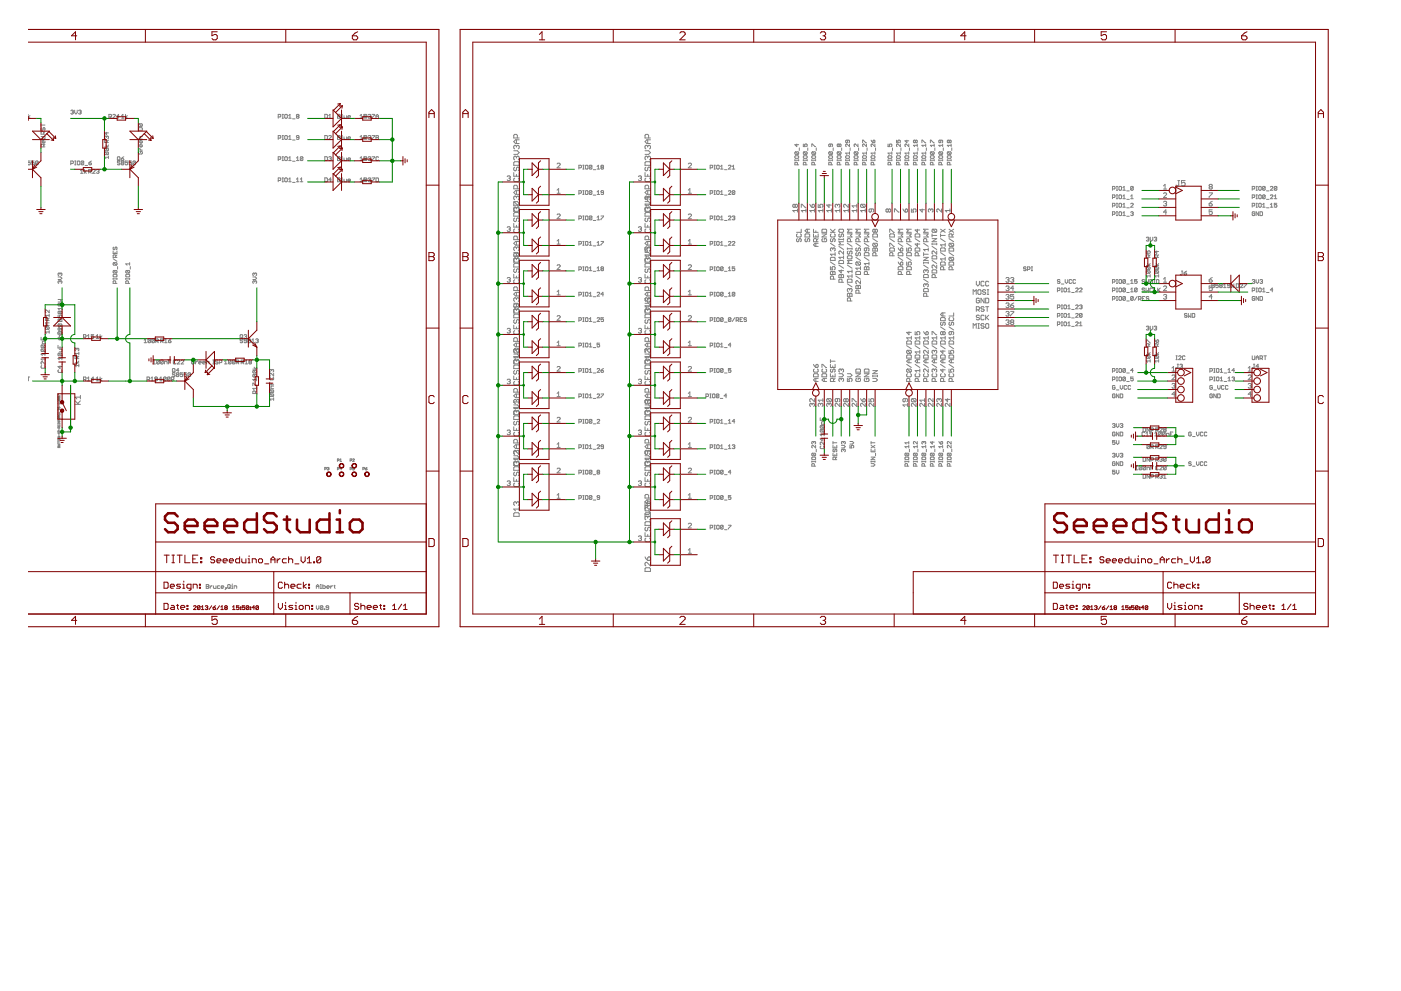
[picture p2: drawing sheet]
<svg xmlns="http://www.w3.org/2000/svg" width="420mm" height="297mm" viewBox="0 0 420 297" stroke-linecap="round" stroke-linejoin="round" font-family="sans-serif">
<g fill="none" stroke="#808080" stroke-width=".3">
<path d="M8.5 35.1l.5 .3M9 34.7l-.5 .3M12.3 37.1v.8M12.3 37.5h1.2M12.5 38.3l-.2 .2 .2 .6 .4-.2 .2-.6 .4 .2-.2 .6M13.5 39.4l-.4 .4M21.2 33.2l.6-.2 .2 .2-.2 .4M21.6 33.6h.2M21.8 33.6l.2 .2-.2 .4-.6-.2M22.4 33v.8l.4 .4 .4-.4v-.8M23.6 33.2l.5-.2 .2 .2-.2 .4M23.9 33.6h.2"/>
<path d="M24.1 33.6l.2 .2-.2 .4-.5-.2M32 39.6v.8l-.6-.6h1.1M32.7 35.1h.5l.2-.6-.7-.2v1.1M33 35.1l.4 .3M33.8 34.5l.2-.2 .6 .2-.8 .9h.8M35.8 34.9h-.8l.6-.6v1.1M36.5 35.4h.7M36.5 34.7l.4-.4v1.1M37.6 34.3v1.1M38.2 34.7l-.6 .4 .6 .3M41.7 37.1l-.2 .2 .2 .6h.8M41.7 38.3h.8l.2 .8h-1.2z"/>
<path d="M41.7 37.1h.8l.2 .2-.2 .6M41.7 37.1l.8 .8M83.4 35.1h.6l.2-.6-.8-.2v1.1M84.6 34.3h.4M84.6 35.4h.4M84.8 34.3v1.1M85.6 34.3l.6 .2-.2 .9-.6-.2zM86.6 35.4h.7M86.6 34.7l.4-.4v1.1M87.7 35.6h.8M89.1 34.9l-.2-.2 .2-.4 .6 .2-.2 .4M89.1 34.9l-.2 .2 .2 .3 .6-.2-.2-.3"/>
<path d="M89.1 34.9h.4M97.4 34.3l.8 .2v.7l-.2 .2h-.6zM98.6 35.4h.8M98.6 34.7l.4-.4v1.1M101.2 34.3l.8 .2-.2 .4 .2 .3-.2 .2h-.6zM101.2 34.9h.6M102.4 34.3h.2v1.1M102.4 35.4h.4M103.2 34.7l.2 .7h.5v-.7M104.3 35.1h.8l-.2-.4-.6 .2 .2 .5h.4M108 35.4h.7M108 34.7l.4-.4v1.1"/>
<path d="M109.1 34.3v1.1M109.2 35.1h.6l.2-.6-.8-.2v1.1M109.6 35.1l.4 .3M109.7 34.7l-.6 .4 .6 .3M110.4 34.5l.6-.2 .2 .2-.2 .4M110.8 34.9h.2M111 34.9l.2 .2-.2 .3-.6-.2M111.6 34.3h.8l-.8 1.1M112.8 34.9h.7M112.8 35.4v-.7l.3-.4 .4 .4v.7M8.5 48.3h.6M8.5 48.8l.4-.2 .2 .2-.2 .6h-.4"/>
<path d="M10.2 48.3h-.7v.5l.4-.2 .3 .2-.1 .6-.6-.2M11.4 48.5l-.5-.2-.2 .9M11.4 48.5v.7l-.2 .2-.5-.2M11.4 48.5l-.7 .7M12.3 40.9h1.2l-.2 .8-.6-.2v-.6M13.1 40.2v-.6l-.6-.2-.2 .8h1.2M13.1 44v-.6l-.6-.2-.2 .8h1.2M13.5 42.3l-.2 .6-.6-.2v-.4l.4-.2v.8M13.5 43.2l-.4 .4M21.2 49h.6l.2-.5-.8-.2v1.1M22.4 48.3h.4M22.4 49.4h.4"/>
<path d="M22.6 48.3v1.1M23.2 48.5l.2-.2 .5 .2-.2 .9-.5-.2zM24.2 51.2l.3-.4v1.1M24.2 51.9h.7M25.1 48.5l-.6-.2-.2 .9M25.1 48.5v.7l-.2 .2-.6-.2M25.1 48.5l-.8 .7M25.3 50.8v1.1M25.5 49.6h.8M25.9 51.2l-.6 .4 .6 .3M26.6 51.6h.6l.2-.6-.8-.2v1.1M26.7 48.8h.5l.2 .4-.5 .2z"/>
<path d="M27 51.6l.4 .3M27.4 48.3l-.7 .5M27.8 51l.2-.2 .5 .2-.7 .9h.7M28.9 51l.6-.2 .2 .2-.2 .4M29.3 51.4h.2M29.5 51.4l.2 .2-.2 .3-.6-.1M31.4 44h1.1M31.6 44.4l-.2 .6 .9 .2M31.6 45.6l.7 .8M31.6 44.4l.7 .8M31.6 44.4h.7l.2 .2-.2 .6M31.6 45.6l.9 .2-.2 .6"/>
<path d="M31.6 45.6l-.2 .2 .2 .6h.7M31.8 43.5l.4 .5 .3-.5M32 41l.2-.2 .3 .2-.2 .6M32 41l-.2-.2-.4 .2 .2 .6M32 41v.2M32.2 42.7v-.5l-.6-.2-.2 .7h1.1M32.5 47.1h-1.1l.4 .4M32.5 46.8v.7M32.5 42l-.3 .4M35.2 47.2l.2-.2 .6 .2-.2 .9-.6-.2zM35.6 47.8l.4 .3M36 48.5l-.6-.2-.2 .3 .6 .2 .2 .4-.2 .2-.6-.2"/>
<path d="M36.4 47.6h.5l.2 .3-.5 .2zM36.6 48.8l-.2-.2 .2-.3 .5 .2-.2 .3M36.6 48.8l-.2 .2 .2 .4 .5-.2-.2-.4M36.6 48.8h.3M37.1 47l-.7 .6M38.3 48.3h-.8v.5l.4-.2 .4 .2-.2 .6-.6-.2M39.5 48.3h-.8v.5l.4-.2 .4 .2-.2 .6-.6-.2M40.6 48.5l-.5-.2-.2 .9M40.6 48.5v.7l-.2 .2-.5-.2M40.6 48.5l-.7 .7M41.7 45.4l-.2 .2 .2 .6h.8l.2-.2-.2-.6h-.4v.4M41.9 45h.8"/>
<path d="M41.9 44.4l.4 .6M42.7 43.4l-.2 .6-.6-.2v-.4l.4-.2v.8M42.7 42.3l-.2 .6-.6-.2v-.4l.4-.2v.8M42.7 40.9l-.8 .2v.6h.8M83.4 41.4h.6l.2-.6-.8-.2v1.2M83.4 47.8h.6l.2-.6-.8-.2v1.1M83.4 54.1h.6l.2-.6-.8-.2v1.2M84.6 40.6h.4M84.6 41.8h.4M84.6 48.1h.4M84.6 53.3h.4M84.6 54.5h.4"/>
<path d="M84.6 47h.4M84.8 40.6v1.2M84.8 47v1.1M84.8 53.3v1.2M85.4 47.2l.2-.2 .6 .2-.2 .9-.6-.2zM85.4 53.5l.2-.2 .6 .2-.2 1-.6-.2zM85.6 40.6l.6 .2-.2 1-.6-.2zM86.6 41.8h.7M86.6 48.1h.7M86.6 54.5h.7M86.6 41l.4-.4v1.2M86.6 47.4l.4-.4v1.1"/>
<path d="M86.6 53.7l.4-.4v1.2M87.7 42h.8M87.7 54.7h.8M87.7 48.3h.8M88.9 48.1h.8M88.9 53.7l.4-.4v1.2M88.9 54.5h.8M88.9 47.4l.4-.4v1.1M89.7 41.2h-.6l-.2-.2 .2-.4 .6 .2v.8l-.2 .2-.6-.2M90.1 54.5h.7M90.1 53.7l.3-.4v1.2M90.8 47.2l-.2 .9-.5-.2"/>
<path d="M90.8 47.2l-.2-.2-.5 .2v.7M90.8 47.2l-.7 .7M97.4 40.6l.8 .2v.8l-.2 .2h-.6zM97.4 47l.8 .2v.7l-.2 .2h-.6zM97.4 53.3l.8 .2v.8l-.2 .2h-.6zM98.6 40.8l.2-.2 .6 .2-.8 1h.8M98.6 47.2l.6-.2 .2 .2-.2 .4M99 47.6h.2M99.2 47.6l.2 .2-.2 .3-.6-.2M99.4 53.9h-.8l.6-.6v1.2M101.2 40.6l.8 .2-.2 .4 .2 .4-.2 .2h-.6zM101.2 47l.8 .2-.2 .4 .2 .3-.2 .2h-.6z"/>
<path d="M101.2 53.3l.8 .2-.2 .4 .2 .4-.2 .2h-.6zM101.2 41.2h.6M101.2 47.6h.6M101.2 53.9h.6M102.4 40.6h.2v1.2M102.4 47h.2v1.1M102.4 53.3h.2v1.2M102.4 41.8h.4M102.4 48.1h.4M102.4 54.5h.4M103.2 41l.2 .8h.5v-.8M103.2 47.3l.2 .8h.5v-.8"/>
<path d="M103.2 53.7l.2 .8h.5v-.8M104.3 41.4h.8l-.2-.4-.6 .2 .2 .6h.4M104.3 47.8h.8l-.2-.5-.6 .3 .2 .5h.4M104.3 54.1h.8l-.2-.4-.6 .2 .2 .6h.4M108 41.8h.7M108 48.1h.7M108 54.5h.7M108 41l.4-.4v1.2M108 47.4l.4-.4v1.1M108 53.7l.4-.4v1.2M109.1 40.6v1.2M109.1 47v1.1"/>
<path d="M109.1 53.3v1.2M109.2 41.4h.6l.2-.6-.8-.2v1.2M109.2 47.8h.6l.2-.6-.8-.2v1.1M109.2 54.1h.6l.2-.6-.8-.2v1.2M109.6 54.1l.4 .4M109.6 41.4l.4 .4M109.6 47.8l.4 .3M109.7 41l-.6 .4 .6 .4M109.7 47.4l-.6 .4 .6 .3M109.7 53.7l-.6 .4 .6 .4M110.4 40.8l.6-.2 .2 .2-.2 .4M110.4 53.5l.6-.2 .2 .2-.2 .4"/>
<path d="M110.4 47.2l.6-.2 .2 .2-.2 .4M110.8 41.2h.2M110.8 47.6h.2M110.8 53.9h.2M111 41.2l.2 .2-.2 .4-.6-.2M111 47.6l.2 .2-.2 .3-.6-.2M111 53.9l.2 .2-.2 .4-.6-.2M111.6 40.6h.8l-.8 1.2M111.6 53.3h.8l-.8 1.2M111.6 47h.8l-.8 1.1M112.8 40.6l.7 .2-.2 1h-.5zM112.8 41.2h.5"/>
<path d="M112.8 53.3l.7 .2-.2 1h-.5zM113.5 47.2l-.2-.2-.5 .2v.7l.1 .2 .6-.2M152.1 53l.7-.3 .2 .3-.2 .4M152.6 53.4h.2M152.8 53.4l.2 .3-.2 .4-.7-.2M154.1 51.7v1.1h1.6v-1.1M154.1 45.2h1.1l.5 .5-.5 .6h-1.1M154.3 53.4l-.2 .3v.5l.2 .3h1.1l.3-.3v-.5l-.3-.3M154.3 48.5h1.1l.3 .2v.9h-1.6v-.9zM154.3 50.1l-.2 .3v.5l.5 .3 .3-.3v-.5l.5-.3 .3 .3v.5l-.3 .3M154.9 43.8l-.3-.2-.5 .2v.6l.2 .2M154.9 47.1l-.3-.3-.5 .3v.5l.2 .3"/>
<path d="M154.9 59.1l-.3-.3-.5 .3v.5l.2 .3M154.9 43.8l.3-.2 .5 .2v.6l-.3 .2M154.9 47.1l.3-.3 .5 .3v.5l-.3 .3M154.9 59.1l.3-.3 .5 .3v.5l-.3 .3M154.9 41.9v1.1M154.9 43.8v.3M154.9 47.1v.3M154.9 52.3v.5M154.9 57.1v1.2M154.9 59.1v.2M155.2 41.4v-.8l-.3-.3h-.6l-.2 .3v.8h1.6M155.2 56.6v-.8l-.3-.3h-.6l-.2 .3v.8h1.6"/>
<path d="M155.7 41.9h-1.1l-.5 .6 .5 .5h1.1M155.7 57.1h-1.1l-.5 .6 .5 .6h1.1M167.1 57l.4-.5v1.4M167.1 57.9h.9M167.1 49.1l.2-.2 .7 .2-.9 1.2h.9M173.6 50.3h.6l.2-.6-.8-.2v1.2M173.6 57.9h.6l.2-.6-.8-.2v1.2M174.8 49.5h.4M174.8 57.1h.4M174.8 58.3h.4M174.8 50.7h.4M175 49.5v1.2"/>
<path d="M175 57.1v1.2M175.7 49.5l.6 .2-.2 1-.5-.2zM175.7 57.1l.6 .2-.2 1-.5-.2zM177.5 49.7l-.6-.2-.2 1M177.5 57.3l-.6-.2-.2 1M177.5 57.3l-.2 1-.6-.2M177.5 49.7l-.2 1-.6-.2M177.5 49.7l-.8 .8M177.5 57.3l-.8 .8M177.9 50.9h.8M177.9 58.5h.8M179.1 57.5l.4-.4v1.2"/>
<path d="M179.1 58.3h.7M179.1 49.9l.4-.4v1.2M179.1 50.7h.7M180.4 50.1h.4M180.4 50.1l-.2-.2 .2-.4 .6 .2-.2 .4M180.4 50.1l-.2 .2 .2 .4 .6-.2-.2-.4M181 57.7h-.6l-.2-.2 .2-.4 .6 .2v.8l-.2 .2-.6-.2M191.5 53l.7-.3 .2 .3-.2 .4M191.9 53.4h.3M192.2 53.4l.2 .3-.2 .4-.7-.2M193.4 51.7v1.1h1.7v-1.1M193.4 45.2h1.1l.6 .5-.6 .6h-1.1"/>
<path d="M193.7 53.4l-.3 .3v.5l.3 .3h1.1l.3-.3v-.5l-.3-.3M193.7 50.1l-.3 .3v.5l.3 .3 .5-.3v-.5l.3-.3 .6 .3v.5l-.3 .3M193.7 48.5h1.1l.3 .2v.9h-1.7v-.9zM193.7 59.9l-.3-.3v-.5l.3-.3 .5 .3 .6-.3 .3 .3v.5l-.3 .3M194.2 47.1l-.2-.3-.6 .3v.5l.3 .3M194.2 47.1l.3-.3 .6 .3v.5l-.3 .3M194.2 43.8l-.2-.2-.6 .2v.6l.3 .2M194.2 43.8l.3-.2 .6 .2v.6l-.3 .2M194.2 41.9v1.1M194.2 43.8v.3M194.2 47.1v.3M194.2 52.3v.5"/>
<path d="M194.2 57.1v1.2M194.2 59v1.1l-.8-.8h1.7M194.5 41.4v-.8l-.3-.3h-.5l-.3 .3v.8h1.7M194.5 56.6v-.8l-.3-.3h-.5l-.3 .3v.8h1.7M195.1 41.9h-1.1l-.6 .6 .6 .5h1.1M195.1 57.1h-1.1l-.6 .6 .6 .6h1.1M206.4 57.9h1M206.4 49.1l.3-.2 .7 .2-1 1.2h1M206.4 57l.5-.5v1.4M213 50.3h.6l.1-.6-.7-.2v1.2M213 57.9h.6l.1-.6-.7-.2v1.2M214.1 49.5h.4"/>
<path d="M214.1 57.1h.4M214.1 58.3h.4M214.1 50.7h.4M214.3 49.5v1.2M214.3 57.1v1.2M214.9 57.3l.2-.2 .6 .2-.2 1-.6-.2zM215.1 49.5l.6 .2-.2 1-.6-.2zM216.1 49.9l.4-.4v1.2M216.1 57.5l.4-.4v1.2M216.1 58.3h.8M216.1 50.7h.8M217.3 50.9h.7"/>
<path d="M217.3 58.5h.7M218.4 49.7l.2-.2 .6 .2-.8 1h.8M218.4 57.3l.2-.2 .6 .2-.8 1h.8M219.6 50.7h.8M219.6 49.9l.4-.4v1.2M220.4 57.3v.8l-.2 .2-.6-.2M220.4 57.3l-.6-.2-.2 1M220.4 57.3l-.8 .8M238.4 46.9l.9-.2 .2 .6-.9 .2zM238.4 48h1.1M238.4 47.8v.4M238.6 45.5l-.2 .2 .2 .6h.7"/>
<path d="M238.6 45.5l.7 .8M238.6 45.5h.7l.2 .2-.2 .6M239 43.2v.7l-.6-.5h1.1M239.1 49.4v-.6l-.5-.2-.2 .8h1.1M239.5 47.8v.4M239.7 44.3v.8M240.9 46.9l1-.2 .2 .6-1 .2zM240.9 43.2v.7h.6l-.2-.3 .2-.4 .6 .2-.2 .5M240.9 48h1.2M240.9 47.8v.4M241.1 45.5l-.2 .2 .2 .6h.8M241.1 45.5h.8l.2 .2-.2 .6"/>
<path d="M241.1 45.5l.8 .8M241.7 49.4v-.6l-.6-.2-.2 .8h1.2M242.1 47.8v.4M242.3 44.3v.8M243.5 43.9v-.7l1.1 .7M243.5 46.9l.9-.2 .2 .6-1 .2zM243.5 48h1.1M243.5 47.8v.4M243.6 45.5l-.1 .2 .1 .6h.8M243.6 45.5h.8l.2 .2-.2 .6M243.6 45.5l.8 .8M244.2 49.4v-.6l-.6-.2-.1 .8h1.1"/>
<path d="M244.6 47.8v.4M244.8 44.3v.8M248.5 46.9l1-.2 .2 .6-1 .2zM248.5 48h1.2M248.5 47.8v.4M248.7 45.5l-.2 .2 .2 .6h.8M248.7 45.5h.8l.2 .2-.2 .6M248.7 45.5l.8 .8M249.1 43.2l-.2 .7-.4-.1 .2-.6h.8l.2 .2-.2 .5M249.3 49.4v-.6l-.6-.2-.2 .8h1.2M249.7 47.8v.4M249.9 44.3v.8"/>
<path d="M251.1 46.9l.9-.2 .2 .6-.9 .2zM251.1 48h1.1M251.1 47.8v.4M251.3 45.5l-.2 .2 .2 .6h.7M251.3 45.5l.7 .8M251.3 45.5h.7l.2 .2-.2 .6M251.7 43.4l.1-.2 .4 .2-.2 .5-.3-.1M251.7 43.4l-.2-.2-.4 .2 .2 .5 .4-.1M251.7 43.4v.4M251.8 49.4v-.6l-.5-.2-.2 .8h1.1M252.2 47.8v.4M252.4 44.3v.8"/>
<path d="M253.6 46.9l1-.2 .2 .6-1 .2zM253.6 48h1.2M253.6 47.8v.4M254.2 42l-.2 .8-.4-.2 .2-.6h.8l.2 .2-.2 .6M254.4 49.4v-.6l-.6-.2-.2 .8h1.2M254.8 45.9h-1.2l.4 .4M254.8 43.2v.7l-.8-.7-.4 .2 .2 .5M254.8 45.5v.8M254.8 47.8v.4M255 44.3v.8M256.2 48h1.1M256.2 47.8v.4"/>
<path d="M256.3 45.5l-.1 .2 .1 .6h.8M256.3 45.5l.8 .8M256.3 46.7h.8l.2 .6-1 .2-.1-.2zM256.3 45.5h.8l.2 .2-.2 .6M256.9 49.4v-.6l-.6-.2-.1 .8h1.1M257.3 43.2v.7l-.8-.7-.3 .2 .1 .5M257.3 47.8v.4M257.5 44.3v.8M258.7 42.8v-.8l1.1 .8M258.7 48h1.1M258.7 47.8v.4M258.9 46.7h.8l.1 .6-.9 .2-.2-.2z"/>
<path d="M259.5 49.4v-.6l-.6-.2-.2 .8h1.1M259.8 43.2v.7l-.7-.7-.4 .2 .2 .5M259.8 45.9h-1.1l.4 .4M259.8 45.5v.8M259.8 47.8v.4M260 44.3v.8M261.2 42l.6 .8M261.2 47.8v.4M261.2 48h1.2M261.4 46.7h.8l.2 .6-1 .2-.2-.2zM261.8 42.2l.2-.2 .4 .2-.2 .6h-.4zM262 49.4v-.6l-.6-.2-.2 .8h1.2"/>
<path d="M262.4 43.2v.7l-.8-.7-.4 .2 .2 .5M262.4 45.5v.8M262.4 47.8v.4M262.4 45.9h-1.2l.4 .4M262.6 44.3v.8M266.3 48h1.2M266.3 43.2v.7h.6l-.2-.3 .2-.4 .6 .2-.2 .5M266.3 47.8v.4M266.5 46.7h.8l.2 .6-1 .2-.2-.2zM267.1 49.4v-.6l-.6-.2-.2 .8h1.2M267.5 45.9h-1.2l.4 .4M267.5 45.5v.8"/>
<path d="M267.5 47.8v.4M267.7 44.3v.8M268.9 42v.8h.5l-.2-.4 .2-.4 .6 .2-.2 .6M268.9 47.8v.4M268.9 48h1.1M269 46.7h.8l.2 .6-1 .2-.1-.2zM269.6 49.4v-.6l-.6-.2-.1 .8h1.1M270 43.2v.7l-.8-.7-.3 .2 .1 .5M270 45.5v.8M270 47.8v.4M270 45.9h-1.1l.3 .4M270.2 44.3v.8"/>
<path d="M271.4 48h1.1M271.4 47.8v.4M271.6 46.7h.8l.1 .6-.9 .2-.2-.2zM272 42v.8l-.6-.6h1.1M272.2 49.4v-.6l-.6-.2-.2 .8h1.1M272.5 43.2v.7l-.7-.7-.4 .2 .2 .5M272.5 45.9h-1.1l.4 .4M272.5 45.5v.8M272.5 47.8v.4M272.7 44.3v.8M273.9 48h1.2M273.9 47.8v.4"/>
<path d="M274.1 46.7h.8l.2 .6-1 .2-.2-.2zM274.5 42.2l.2-.2 .4 .2-.2 .6-.4-.2M274.5 42.2v.4M274.5 42.2l-.2-.2-.4 .2 .2 .6 .4-.2M274.7 49.4v-.6l-.6-.2-.2 .8h1.2M275.1 43.6h-1.2l.4 .3M275.1 45.9h-1.2l.4 .4M275.1 43.2v.7M275.1 45.5v.8M275.1 47.8v.4M275.3 44.3v.8M276.5 42.8v-.8l1.1 .8"/>
<path d="M276.5 48h1.1M276.5 47.8v.4M276.7 46.7h.7l.2 .6-.9 .2-.2-.2zM277.2 49.4v-.6l-.5-.2-.2 .8h1.1M277.6 43.6h-1.1l.4 .3M277.6 45.9h-1.1l.4 .4M277.6 43.2v.7M277.6 45.5v.8M277.6 47.8v.4M277.8 44.3v.8M279 42.8v-.8l1.2 .8M279 48h1.2"/>
<path d="M279 47.8v.4M279.2 45.5l-.2 .2 .2 .6h.8M279.2 46.7h.8l.2 .6-1 .2-.2-.2zM279.2 45.5h.8l.2 .2-.2 .6M279.2 45.5l.8 .8M279.8 49.4v-.6l-.6-.2-.2 .8h1.2M280.2 43.6h-1.2l.4 .3M280.2 43.2v.7M280.2 47.8v.4M280.4 44.3v.8M281.6 48h1.1M281.6 47.8v.4"/>
<path d="M281.7 45.5l-.1 .2 .1 .6h.8M281.7 46.7h.8l.2 .6-1 .2-.1-.2zM281.7 45.5h.8l.2 .2-.2 .6M281.7 45.5l.8 .8M282.1 42l-.2 .8-.3-.2 .1-.6h.8l.2 .2-.2 .6M282.3 49.4v-.6l-.6-.2-.1 .8h1.1M282.7 43.6h-1.1l.3 .3M282.7 43.2v.7M282.7 47.8v.4M282.9 44.3v.8M284.1 48h1.1M284.1 47.8v.4"/>
<path d="M284.3 45.5l-.2 .2 .2 .6h.8M284.3 46.7h.8l.1 .6-.9 .2-.2-.2zM284.3 45.5h.8l.1 .2-.1 .6M284.3 45.5l.8 .8M284.7 42.2l-.2-.2-.4 .2 .2 .6 .4-.2M284.7 42.2l.2-.2 .3 .2-.1 .6-.4-.2M284.7 42.2v.4M284.9 49.4v-.6l-.6-.2-.2 .8h1.1M285.2 43.6h-1.1l.4 .3M285.2 43.2v.7M285.2 47.8v.4M285.4 44.3v.8"/>
<path d="M333.6 56.6h.6l.2-.5-.8-.2v1.1M333.6 59.2h.6l.2-.6-.8-.2v1.2M334.8 55.9h.4M334.8 57h.4M334.8 58.4h.4M334.8 59.6h.4M335 55.9v1.1M335 58.4v1.2M335.6 56.1l.2-.2 .5 .2-.2 .9-.5-.2zM335.8 58.4l.5 .2-.2 1-.5-.2zM336.7 56.3l.4-.4v1.1M336.7 57h.8"/>
<path d="M336.7 58.8l.4-.4v1.2M336.7 59.6h.8M337.9 57.2h.8M337.9 59.8h.8M339.1 59.6h.8M339.1 58.8l.4-.4v1.2M339.9 56.1l-.6-.2-.2 .9M339.9 56.1l-.8 .7M339.9 56.1l-.2 .9-.6-.2M348.9 55.7l.5-.4v1.4M348.9 58l.3-.2 .7 .2-1 1.2h1M348.9 56.7h1"/>
<path d="M353.2 54.1h.6M353.5 54.1v1.4l-.3 .2-.5-.2M355.4 54.1h-1.1v.8l.6-.2 .5 .2v.6l-.3 .2h-.5l-.3-.2M362.6 57.8h1l-1 1.4M362.9 56l-.3-.3 .3-.4 .7 .2-.3 .5M362.9 56l-.3 .2 .3 .5 .7-.3-.3-.4M362.9 56h.4M375.5 56.6h.6l.2-.5-.8-.2v1.1M375.5 59.2h.6l.2-.6-.8-.2v1.2M376.7 55.9h.4M376.7 57h.4M376.7 58.4h.4"/>
<path d="M376.7 59.6h.4M376.9 55.9v1.1M376.9 58.4v1.2M377.7 55.9l.5 .2-.1 .9-.6-.2zM377.7 58.4l.5 .2-.1 1-.6-.2zM379.4 56.1l-.2-.2-.5 .2v.7M379.4 58.6l-.2-.2-.5 .2v.8M379.4 56.1v.7l-.2 .2-.5-.2M379.4 58.6v.8l-.2 .2-.5-.2M379.4 58.6l-.7 .8M379.4 56.1l-.7 .7M379.8 57.2h.8"/>
<path d="M379.8 59.8h.8M381 56.1l.2-.2 .5 .2-.7 .9h.7M381 58.6l.2-.2 .5 .2-.7 1h.7M382.2 59.6h.7M382.2 58.8l.3-.4v1.2M382.9 56.1l-.2-.2-.5 .2v.7M382.9 56.1v.7l-.2 .2-.5-.2M382.9 56.1l-.7 .7M33.9 75.2v.8h1.2v-.8M33.9 77.6l1.2 .7M34.1 78.7l-.2 .6 1 .2M34.1 74.1l-.2 .2 .2 .5 .4-.2 .2-.5 .4 .2-.2 .5"/>
<path d="M34.1 78.7h.8l.2 .2-.2 .6M34.1 78.7l.8 .8M34.5 75.6v.4M34.7 77.2v-.6l-.6-.2-.2 .8h1.2M35.1 76.4l-.4 .4M35.3 79.9v.8M38.9 78.7v.8M38.9 79.1h-1.2l.4 .4M39.1 79.9v.8M152.1 68.2l.7-.2 .2 .2-.2 .5M152.6 68.7h.2M152.8 68.7l.2 .2-.2 .5-.7-.3"/>
<path d="M154.1 79.2l.2-.3h1.1l.3 .3v.8h-1.6zM154.1 61.7v-1.1h.2l1.1 1.1h.3M154.1 62.3l.2-.2 .6 .2 .5-.2 .3 .2v1.1h-1.6zM154.1 64l.2-.3h1.1l.3 .3v.8h-1.6zM154.1 67v1.1h1.6v-1.1M154.1 77.6l.2-.3 .6 .3 .5-.3 .3 .3v1h-1.6zM154.1 62.9l.2 .3M154.1 60.4h1.1l.5 .6-.5 .5h-1.1M154.1 78.1l.2 .3M154.1 75.7h1.1l.5 .5-.5 .6h-1.1M154.1 77.8l.2-.3h1.1l.3 .3M154.1 62.5l.2-.2h1.1l.3 .2"/>
<path d="M154.3 65.3l-.2 .3v.5l.2 .3 .6-.3v-.5l.3-.3 .5 .3v.5l-.3 .3M154.3 68.6l-.2 .3v.5l.2 .3h1.1l.3-.3v-.5l-.3-.3M154.9 74.3l-.3-.3-.5 .3v.5l.2 .3M154.9 76.1l-.3-.2-.5 .2v.6l.2 .2 .6-.2M154.9 74.3l.3-.3 .5 .3v.5l-.3 .3M154.9 76.1l.3-.2 .5 .2v.6l-.3 .2-.5-.2M154.9 62.3v.3M154.9 67.5v.6M154.9 72.4v1.1M154.9 74.3v.3M154.9 76.1v.6M154.9 77.6v.3"/>
<path d="M155.2 71.8v-.8l-.3-.2h-.6l-.2 .2v.8h1.6M155.7 62.9l-.3 .3M155.7 78.1l-.3 .3M155.7 72.4h-1.1l-.5 .5 .5 .6h1.1M167.1 79.6l.2-.2 .7 .2-.9 1.2h.9M167.1 73.2h.9M167.1 72.2l.4-.4v1.4M167.1 64.4l.2-.2 .7 .2-.9 1.2h.9M173.6 65.5h.6l.2-.6-.8-.2v1.2M173.6 73.1h.6l.2-.5-.8-.2v1.1M174.8 80h.4M174.8 64.7h.4"/>
<path d="M174.8 73.5h.4M174.8 72.4h.4M174.8 65.9h.4M175 64.7v1.2M175 72.4v1.1M175 80v1.1M175.6 64.9l.1-.2 .6 .2-.2 1-.5-.2zM175.6 72.6l.1-.2 .6 .2-.2 .9-.5-.2zM175.7 80l.6 .2-.2 .9-.5-.2zM176.7 73.5h.8M176.7 72.7l.4-.3v1.1M177.5 64.9l-.6-.2-.2 1"/>
<path d="M177.5 64.9l-.2 1-.6-.2M177.5 64.9l-.8 .8M177.9 73.7h.8M177.9 66.1h.8M179.1 73.5h.7M179.1 72.7l.4-.3v1.1M179.1 65.1l.4-.4v1.2M179.1 65.9h.7M180.2 64.7h.8l-.8 1.2M180.2 72.4h.8l-.8 1.1M191.5 68.2l.7-.2 .2 .2-.2 .5M191.9 68.7h.3"/>
<path d="M192.2 68.7l.2 .2-.2 .5-.7-.3M193.4 67v1.1h1.7v-1.1M193.4 64l.3-.3h1.1l.3 .3v.8h-1.7zM193.4 60.4h1.1l.6 .6-.6 .5h-1.1M193.4 75.7h1.1l.6 .5-.6 .6h-1.1M193.4 74.3l.3-.3 .5 .3M193.4 74.2v1.1h.8l-.2-.5 .2-.6h.6l.3 .3M193.4 62.9l.3 .3M193.4 78.1l.3 .3M193.4 74.8l.3 .3M193.4 62.5l.3-.2h1.1l.3 .2M193.4 77.8l.3-.3h1.1l.3 .3"/>
<path d="M193.7 78.9h1.1l.3 .3v.8h-1.7v-.8zM193.7 68.6l-.3 .3v.5l.3 .3h1.1l.3-.3v-.5l-.3-.3M193.7 65.3l-.3 .3v.5l.3 .3 .5-.3v-.5l.3-.3 .6 .3v.5l-.3 .3M193.7 62.1l.5 .2 .6-.2 .3 .2v1.1h-1.7v-1.1zM193.7 77.3l.5 .3 .6-.3 .3 .3v1h-1.7v-1zM194.2 74.3l.3-.3 .6 .3v.7l-.3 .3M194.2 62.3v.3M194.2 67.5v.6M194.2 72.4v1.1M194.2 74.3v.3M194.2 77.6v.3M194.5 71.8v-.8l-.3-.2h-.5l-.3 .2v.8h1.7"/>
<path d="M195.1 72.4h-1.1l-.6 .5 .6 .6h1.1M195.1 60.6v1.1M195.1 75.9v1M195.1 62.9l-.3 .3M195.1 78.1l-.3 .3M195.1 74.8l-.3 .3M195.1 61.2h-1.7l.6 .5M195.1 76.4h-1.7l.6 .5M206.4 79.6l.3-.2 .7 .2-1 1.2h1M206.4 64.4l.3-.2 .7 .2-1 1.2h1M206.4 73.2h1M206.4 72.2l.5-.4v1.4"/>
<path d="M213 65.5h.6l.1-.6-.7-.2v1.2M213 73.1h.6l.1-.5-.7-.2v1.1M214.1 80h.4M214.1 64.7h.4M214.1 73.5h.4M214.1 72.4h.4M214.1 65.9h.4M214.3 64.7v1.2M214.3 72.4v1.1M214.3 80v1.1M214.9 72.6l.2-.2 .6 .2-.2 .9-.6-.2zM215.1 80l.6 .2-.2 .9-.6-.2z"/>
<path d="M215.1 64.7l.6 .2-.2 1-.6-.2zM216.1 73.5h.8M216.1 65.1l.4-.4v1.2M216.1 72.7l.4-.3v1.1M216.1 65.9h.8M217.3 73.7h.7M217.3 66.1h.7M218.4 64.9l.2-.2 .6 .2-.8 1h.8M218.4 72.6l.2-.2 .6 .2-.8 .9h.8M219.6 64.9l.6-.2 .2 .2-.2 .4M219.6 72.6l.2-.2 .6 .2-.8 .9h.8M220 65.3h.2"/>
<path d="M220.2 65.3l.2 .2-.2 .4-.6-.2M220.4 80h-.8v.6l.4-.2 .4 .2-.2 .5-.6-.2M238.5 61.5l-.3-.3-.4 .3 .2 .7 .5-.3M238.5 61.5l.2-.3 .5 .3-.3 .7-.4-.3M238.5 61.5v.4M239.1 71.5l-.2 .7 .5 .3 .2-.7 .5-.3 .2 .3-.2 .7M239.1 70.1l-.2 .2 .2 .7h1l.2-.2-.2-.7M239.2 63.1h-1.4l.4 .5M239.2 62.6v1M240.3 68.7v.9h-1.4M240.3 62.2v-1l1.4 1M241.4 70.3l.3-.2h.9l.2 .2v.7h-1.4z"/>
<path d="M241.7 71.5l-.3 .7 .5 .3 .2-.7 .5-.3 .2 .3-.2 .7M241.7 63.1h-1.4l.5 .5M241.7 62.6v1M242.1 68.7v.9M242.8 68.7h-.9l-.5 .5 .5 .4h.9M242.8 61.2l.7 1M243.5 61.5l.3-.3 .4 .3-.2 .7h-.5zM244 70.1v.9h1.4v-.9M244 68.7v.9h1.4M244.2 63.1h-1.4l.5 .5M244.2 62.6v1M244.7 69.2v.4"/>
<path d="M244.7 70.6v.4M244.7 72.9v1M244.9 72.5v-.7l-.2-.3-.7 .3v.7h1.4M245.4 72.9h-1l-.4 .5 .4 .5h1M245.4 71.5l-.5 .5M245.4 61.2v1h.7l-.2-.7 .6-.3 .3 .3-.3 .7M246.5 70.1h1.4l-1.4 .9h1.4M246.5 68.9l.2-.2h1l.2 .2v.7h-1.4zM246.7 71.5l-.2 .3 .2 .7h1l.2-.3-.2-.7h-.5v.5M246.8 63.1h-1.4l.5 .5M246.8 62.6v1M248.6 61.2v1l-.7-.7h1.4"/>
<path d="M249 79.9v1h.7l-.2-.5 .2-.5 .7 .3-.2 .7M249 77.4l.3-.3h.9l.2 .3v.7h-1.4zM249 69.6h1.4M249 68.7l1 .9M249 78.5l1.4 1M249 72.9l1.4 1M249.3 71.5l-.3 .7 .5 .3 .2-.7 .5-.3 .2 .3-.2 .7M249.3 70.1l-.3 .2 .3 .7h.9l.2-.2-.2-.7M249.3 63.1h-1.4l.5 .5M249.3 62.6v1M249.7 74.5l-.2-.2-.5 .2 .3 .7M249.7 74.5l.3-.2 .4 .2-.2 .7"/>
<path d="M249.7 74.5v.3M250.4 76.2h-1.4l.5 .5M250.4 75.7v1M250.4 68.7l-.7 .7M251.2 61.5l-.3-.3-.4 .3 .2 .7M251.2 61.5l.2-.3 .5 .3-.3 .7M251.2 61.5v.2M251.6 68.9l.2-.2h1l.2 .7-.2 .2h-1zM251.6 71.5v.5M251.6 79.5l1.4 .9M251.6 73.9l1.4 .9M251.6 71.8h1.4"/>
<path d="M251.8 78.1h1l.2 .2v.7h-1.4v-.7zM251.8 70.1l-.2 .7 .5 .2 .2-.7 .5-.2 .2 .2-.2 .7M251.9 63.1h-1.4l.4 .5M251.9 62.6v1M253 72.5h-1.4l.5 .4-.5 .5h1.4M253 77.1h-1.4l.5 .5M253 75.2v1l-.9-1-.5 .3 .2 .7M253 71.5v.5M253 76.7v.9M254.1 70.1h1.4l-.4 .5 .4 .4h-1.4M254.1 76.9l.3-.2h.9l.2 .7-.2 .2h-.9zM254.1 74.3v.5"/>
<path d="M254.1 79.5l1.4 .9M254.1 74.5h1.4M254.1 72.9l1.4 1M254.4 75.2l-.3 .7 .5 .3 .2-.7 .5-.3 .2 .3-.2 .7M254.4 63.1h-1.4l.5 .5M254.4 61.2v1l-.9-1-.5 .3 .2 .7M254.4 62.6v1M255.1 72.5v-.7l-.3-.3-.7 .3v.7h1.4M255.5 78.1h-1.4l.5 .4-.5 .5h1.4M255.5 68.7h-1.4l.5 .5-.5 .4h1.4M255.5 74.3v.5M256.7 70.1h1.4l-.5 .5 .5 .4h-1.4"/>
<path d="M256.7 77.1l1.4 1M256.7 72.9l1.4 1M256.9 78.5l-.2 .7 .2 .3h.9M256.9 78.5h.9l.3 .3-.3 .7M256.9 74.3l-.2 .7 .4 .2 .3-.7 .4-.2 .3 .2-.3 .7M256.9 75.7l-.2 .7 .4 .3 .3-.7 .4-.3 .3 .3-.3 .7M256.9 78.5l.9 1M256.9 63.1h-1.4l.5 .5M256.9 61.2v1M256.9 62.6v1M256.9 61.7h-1.4l.5 .5M257.6 72.5v-.7l-.2-.3-.7 .3v.7h1.4"/>
<path d="M258.1 68.7h-1.4l.4 .5-.4 .4h1.4M258.1 79.9v1M258.3 61.2l-.2 .3 .2 .7h.9M258.3 61.2h.9l.3 .3-.3 .7M258.3 61.2l.9 1M259.2 70.1h1.4l-.5 .5 .5 .4h-1.4M259.2 77.1l1.4 1M259.2 72.9l1.4 1M259.4 75.7h1l.2 .3v.7h-1.4v-.7zM259.5 63.1h-1.4l.5 .5M259.5 62.6v1M259.9 74.3v.7l-.2 .2-.5-.2 .2-.7h1l.2 .2-.2 .7"/>
<path d="M260.1 72.5v-.7l-.2-.3-.7 .3v.7h1.4M260.6 68.7h-1.4l.5 .5-.5 .4h1.4M260.6 78.5v1M260.6 79h-1.4l.5 .5M261.3 62.6v.7l-.2 .3-.5-.3 .3-.7h.9l.2 .3-.2 .7M261.7 74.5l.3-.2 .4 .2 .5-.2 .2 .2v.7h-1.4zM261.7 70.3l.3-.2h.9l.2 .2v.7h-1.4zM261.7 71.5l1.4 1M262 72.9l-.3 .7 .3 .3h.9M262 72.9h.9l.2 .3-.2 .7M262 72.9l.9 1M262.4 68.9l-.2-.2-.5 .2 .3 .7 .4-.2"/>
<path d="M262.4 68.9l.3-.2 .4 .2-.2 .7-.5-.2M262.4 68.9v.5M262.4 74.5v.7M262.7 76.7v-.7l-.3-.3h-.4l-.3 .3v.7h1.4M266.4 62.9l-.2-.3-.5 .3 .2 .7 .5-.3M266.4 62.9l.2-.3 .5 .3-.2 .7-.5-.3M266.4 62.9v.4M266.8 74.5l.3-.2h.9l.2 .2v.7h-1.4zM266.8 73.9v-1l1.4 1M266.8 70.3l.3-.2h.9l.2 .2v.7h-1.4zM266.8 69.6v-.9l1.4 .9M266.8 71.5l1.4 1"/>
<path d="M267.8 76.7v-.7l-.3-.3h-.4l-.3 .3v.7h1.4M268.2 63.6v-1l1.4 1M269.4 70.1h1.4l-.5 .5 .5 .4h-1.4M269.4 78.5l.7 1M269.4 77.1l1.4 1M269.4 74.3l.7 .9M269.4 72.9l1.4 1M269.6 75.7h.9l.3 .3v.7h-1.4v-.7zM270.1 78.8l.4-.3 .3 .7-.7 .3zM270.1 74.5l.4-.2 .3 .7-.7 .2zM270.3 72.5v-.7l-.2-.3-.7 .3v.7h1.4M270.8 68.7h-1.4l.4 .5-.4 .4h1.4"/>
<path d="M270.8 62.6l.7 1M271.5 62.9l.4-.3 .3 .7-.7 .3zM271.9 78.5v1h.7l-.2-.5 .2-.5 .7 .3-.2 .7M271.9 74.3v.9h.7l-.2-.4 .2-.5 .7 .2-.2 .7M271.9 70.1h1.4l-.5 .5 .5 .4h-1.4M271.9 72.9l1.4 1M271.9 77.1l1.4 1M272.1 75.7h1l.2 .3v.7h-1.4v-.7zM272.8 72.5v-.7l-.2-.3-.7 .3v.7h1.4M273.3 68.7h-1.4l.5 .5-.5 .4h1.4M273.3 62.6v1h.7l-.2-.5 .2-.5 .7 .3-.2 .7M274.4 74.5l.3-.2h.9l.2 .2v.7h-1.4z"/>
<path d="M274.4 70.3l.3-.2h.9l.2 .2v.7h-1.4zM274.4 71.5l1.4 1M275.1 72.9v1l-.7-.7h1.4M275.1 68.7v.9l-.7-.7h1.4M275.4 76.7v-.7l-.3-.3h-.4l-.3 .3v.7h1.4M276.6 62.6v1l-.7-.7h1.4M277 77.1h1.4l-1.4 1h1.4M277 70.1h1.4l-.5 .5 .5 .4h-1.4M277 75.7v1M277 78.5v.5M277 79.5l1.4 .9M277 78.8h1.4"/>
<path d="M277 76.2h1.4M277 72.9l1.4 1M277.9 72.5v-.7l-.2-.3-.7 .3v.7h1.4M278.4 68.7h-1.4l.5 .5-.5 .4h1.4M278.4 74.3v.9M278.4 78.5v.5M278.4 74.8h-1.4l.5 .4M279.1 62.9l-.2-.3-.5 .3 .2 .7M279.1 62.9l.2-.3 .5 .3-.2 .7M279.1 62.9v.2M279.5 71.5h1.4l-1.4 1h1.4M279.5 76.9l.3-.2h.9l.2 .2v.7h-1.4z"/>
<path d="M279.5 70.6h1.4M279.5 70.1v.9M279.5 72.9v.5M279.5 78.1l1.4 .9M279.5 73.9l1.4 .9M279.5 73.2h1.4M279.8 68.7l.9 .9M279.8 68.7h.9l.2 .2-.2 .7M279.8 68.7l-.3 .7 .3 .2h.9M280.9 75.2v1l-.9-1-.5 .3 .3 .7M280.9 79.5v.9l-.9-.9-.5 .2 .3 .7M280.9 72.9v.5"/>
<path d="M282.1 78.8l.2-.3h.9l.3 .3v.7h-1.4zM282.1 74.5l.2-.2h.9l.3 .2v.7h-1.4zM282.1 70.1v.9M282.1 75.7l1.4 1M282.1 71.5l1.4 1M282.1 70.6h1.4M282.1 68.7l1.4 .9M282.3 62.6v1l-1.1-1-.3 .3 .3 .7M283.5 73.4h-1.4l.4 .5M283.5 72.9v1M283.5 77.1v1M283.5 77.6h-1.4l.4 .5"/>
<path d="M283.5 68.7l-1.4 .9M284.6 75.7l1.4 1M284.6 71.5l1.4 1M284.6 68.7l1.4 .9M284.8 72.9l-.2 .7 .2 .3h1M284.8 74.3h1l.2 .2v.7h-1.4v-.7zM284.8 77.1l-.2 .7 .2 .3h1M284.8 78.5h1l.2 .3v.7h-1.4v-.7zM284.8 72.9h1l.2 .3-.2 .7M284.8 77.1h1l.2 .3-.2 .7M284.8 77.1l1 1M284.8 72.9l1 1"/>
<path d="M284.9 63.1h-1.4l.5 .5M284.9 62.6v1M285.5 71v-.7l-.2-.2-.7 .2v.7h1.4M286 70.1l-.5 .5M286 68.7l-1.4 .9M309.3 80h.4M309.5 80v1.1M333.6 64.2h.6l.2-.5-.8-.2v1.1M333.6 61.7l.8-.2-.2-.6h-.6v1.2M334.8 62.1h.4M334.8 63.5h.4M334.8 64.6h.4"/>
<path d="M334.8 60.9h.4M335 60.9v1.2M335 63.5v1.1M335.8 60.9l.5 .2v.8l-.2 .2-.5-.2v-.8zM335.8 63.5l.5 .2-.2 .9-.5-.2zM336.7 62.1h.8M336.7 61.3l.4-.4v1.2M336.7 63.9l.4-.4v1.1M336.7 64.6h.8M337.9 64.8h.8M337.9 62.3h.8M339.1 61.1l.2-.2 .6 .2-.8 1h.8"/>
<path d="M339.1 63.7l.6-.2 .2 .2-.2 .4M339.5 64.1h.2M339.7 64.1l.2 .1-.2 .4-.6-.2M343.8 79.6h1.1M343.8 75.2v.8h.6l-.2-.4 .2-.4 .5 .2-.2 .6M343.8 71.3l.6-.2 .2 .2-.2 .4M344 80h.7l.2 .2-.2 .6M344 80l-.2 .2 .2 .6h.7M344 80l.7 .8M344.2 79l.4 .6 .3-.6M344.2 71.7h.2M344.4 71.7l.2 .2-.2 .3-.6-.1"/>
<path d="M344.6 77.1v-.5l-.6-.2-.2 .7h1.1M344.9 76.4l-.3 .4M345 71.1v.8l.3 .3 .4-.3v-.8M346.1 71.3l.6-.2 .2 .2-.2 .4M346.3 79.6h1.2M346.5 71.7h.2M346.5 80h.8l.2 .2-.2 .6M346.5 80l-.2 .2 .2 .6h.8M346.5 80l.8 .8M346.7 71.7l.2 .2-.2 .3-.6-.1M346.7 79l.4 .6 .4-.6M346.9 75.2v.8l-.6-.6h1.2"/>
<path d="M347.1 77.1v-.5l-.6-.2-.2 .7h1.2M347.5 76.4l-.4 .4M348.9 60.6l.7-.3 .3 .3-.3 .4M349.4 61h.2M349.6 61l.3 .3-.3 .4-.7-.2M349.9 63.6h-1l.7-.7v1.4M362.6 61h.7l.3 .5-.7 .2zM363.6 62.9h-1v.7l.7-.2 .3 .7-.3 .2-.7-.2M363.6 60.3l-1 .7M375.5 61.7l.8-.2-.2-.6h-.6v1.2M376.3 63.7l-.2-.2-.6 .2 .2 .9 .6-.2v-.3h-.4M376.7 62.1h.4"/>
<path d="M376.7 60.9h.4M376.9 60.9v1.2M377.5 63.5v1.1l-.8-1.1v1.1M377.7 60.9l.5 .2v.8l-.1 .2-.6-.2v-.8zM377.9 63.5l.7 .2-.2 .9h-.5zM378.7 62.1h.7M378.7 61.3l.3-.4v1.2M379.8 62.3h.8M381 62.1h.7M381 61.3l.4-.4v1.2M382.9 60.9h-.7v.6l.3-.2 .4 .2-.2 .6-.5-.2M13.8 98l1 .1-.2 .6"/>
<path d="M13.8 98l-.2 .5 1 .2M13.8 98l.8 .7M14.4 96.1l-.2-.8-.6 .2v.6h1.2M14.8 94.5h-1.2l.4 .4M14.8 96.8h-1.2l.4 .4-.4 .3h1.2M14.8 99.5h-1.2l.4 .4M14.8 93v.7l-.8-.7-.4 .2 .2 .5M14.8 94.1v.8M14.8 99.1v.8M14.8 95.3l-.4 .4M17.2 99.8h.2M17.4 95.8l1-.2 .2 .8h-1.2z"/>
<path d="M17.4 94.4v.8h.6l-.2-.6 .6-.2 .2 .2-.2 .6M17.4 99.6l1-.2 .2 .8h-1.2zM17.4 89.8h1.2l-.4 .3 .4 .4h-1.2M17.4 83h.8l.4 .4-.4 .4h-.8M17.6 97.1l-.2 .6 1 .2M17.6 97.1l1 .2-.2 .6M17.6 97.1l.8 .8M18 82l.2-.1 .4 .1-.2 .6M18 84.4l.2-.2 .4 .2-.2 .5M18 90.9v.6l-.2 .2-.4-.2 .2-.6h.8l.2 .2-.2 .6M18 93.5l.2-.2 .4 .2-.2 .5-.4-.1M18 82l-.2-.1-.4 .1 .2 .6"/>
<path d="M18 84.4l-.2-.2-.4 .2 .2 .5M18 93.5l-.2-.2-.4 .2 .2 .5 .4-.1M18 82v.2M18 84.4v.2M18 93.5v.4M18 95.8v.6M18.6 92.1v.8M18.6 98.3v.7l-1-.7-.2 .1 .2 .6M18.6 98.5l-.8 .2v.6h.8M18.6 99.8h-.8v.2M18.6 92.5h-1.2l.4 .4M33.9 83.4v.4"/>
<path d="M33.9 83.6h1.2M34.1 82.2h.8l.2 .6-1 .2-.2-.2zM34.1 81.1l-.2 .2 .2 .5h.8M34.1 81.1l1 .2-.2 .5M34.1 81.1l.8 .7M34.7 84.9v-.5l-.6-.2-.2 .7h1.2M35.1 83.4v.4M37.7 82.4l1-.2 .2 .6-1 .2zM37.7 83.6h1.2M37.7 83.4v.4M37.9 81.1l-.2 .5 1 .2M37.9 81.1l1 .2-.2 .5"/>
<path d="M37.9 81.1l.8 .7M38.5 84.9l-.2-.7-.6 .2v.5h1.2M38.9 83.4v.4M75.8 83h.8l.4 .4-.4 .4h-.8M76.4 82l.2-.1 .4 .1-.2 .6M76.4 84.4l.2-.2 .4 .2-.2 .5M76.4 82l-.2-.1-.4 .1 .2 .6M76.4 84.4l-.2-.2-.4 .2 .2 .5M76.4 82v.2M76.4 84.4v.2M152.1 98.7l.7-.3 .2 .3-.2 .4M152.1 83.4l.7-.2 .2 .2-.2 .5"/>
<path d="M152.6 83.9h.2M152.6 99.1h.2M152.8 99.1l.2 .3-.2 .4-.7-.2M152.8 83.9l.2 .2-.2 .5-.7-.3M154.1 92.8l.2-.3 .6 .3 .5-.3 .3 .3v1h-1.6zM154.1 82.2v1.1h1.6v-1.1M154.1 97.5v1h1.6v-1M154.1 93.3l.2 .3M154.1 90.9h1.1l.5 .5-.5 .6h-1.1M154.1 93l.2-.3h1.1l.3 .3M154.3 83.8l-.2 .3v.6l.2 .2h1.1l.3-.2v-.6l-.3-.3M154.3 80.6l-.2 .3v.5l.2 .3 .6-.3v-.5l.3-.3 .5 .3v.5l-.3 .3"/>
<path d="M154.3 94.2h1.1l.3 .2v.8h-1.6v-.8zM154.3 95.8l-.2 .3v.5l.2 .3 .6-.3v-.5l.3-.3 .5 .3v.5l-.3 .3M154.3 99.1l-.2 .3v.5l.2 .3h1.1l.3-.3v-.5l-.3-.3M154.9 89.5l-.3-.2-.5 .2v.6l.2 .3M154.9 91.1v.8l-.3 .3-.5-.3v-.5l.2-.3h1.1l.3 .3v.5l-.3 .3M154.9 89.5l.3-.2 .5 .2v.6l-.3 .3M154.9 82.8v.5M154.9 87.6v1.1M154.9 89.5v.3M154.9 92.8v.3M154.9 98v.5M155.2 87.1v-.8l-.3-.3h-.6l-.2 .3v.8h1.6"/>
<path d="M155.7 93.3l-.3 .3M155.7 87.6h-1.1l-.5 .6 .5 .5h1.1M167.1 94.8l.2-.2 .7 .2-.9 1.2h.9M167.1 87.5l.4-.5v1.4M167.1 88.4h.9M173.6 80.8l.8-.2-.2-.6h-.6v1.1M173.6 96l.8-.2-.2-.6h-.6v1.2M173.6 88.4l.8-.2-.2-.6h-.6v1.2M174.8 81.1h.4M174.8 95.2h.4M174.8 87.6h.4M174.8 96.4h.4"/>
<path d="M174.8 88.8h.4M175 87.6v1.2M175 95.2v1.2M175.7 95.2l.6 .2-.2 1-.5-.2zM175.7 87.6l.6 .2-.2 1-.5-.2zM176.7 81.1h.8M176.7 96.4h.8M176.7 95.6l.4-.4v1.2M176.7 80.4l.4-.4v1.1M176.7 88l.4-.4v1.2M176.7 88.8h.8M177.9 81.3h.8"/>
<path d="M177.9 96.6h.8M177.9 88.9h.8M179.1 81.1h.7M179.1 95.4l.2-.2 .5 .2-.7 1h.7M179.1 87.8l.2-.2 .5 .2-.7 1h.7M179.1 80.4l.4-.4v1.1M180.4 80.6l-.2-.2 .2-.4 .6 .2-.2 .4M180.4 80.6h.4M180.4 80.6l-.2 .2 .2 .3 .6-.2-.2-.3M181 95.2h-.8v.6l.4-.2 .4 .2-.2 .6-.6-.2M181 88.2h-.8l.6-.6v1.2M191.5 98.7l.7-.3 .2 .3-.2 .4"/>
<path d="M191.5 83.4l.7-.2 .2 .2-.2 .5M191.9 83.9h.3M191.9 99.1h.3M192.2 99.1l.2 .3-.2 .4-.7-.2M192.2 83.9l.2 .2-.2 .5-.7-.3M193.4 82.2v1.1h1.7v-1.1M193.4 97.5v1h1.7v-1M193.4 90.9h1.1l.6 .5-.6 .6h-1.1M193.4 93.3l.3 .3M193.4 89.5l.8 1.1M193.4 93l.3-.3h1.1l.3 .3M193.7 80.6l-.3 .3v.5l.3 .3 .5-.3v-.5l.3-.3 .6 .3v.5l-.3 .3"/>
<path d="M193.7 83.8l-.3 .3v.6l.3 .2h1.1l.3-.2v-.6l-.3-.3M193.7 99.1l-.3 .3v.5l.3 .3h1.1l.3-.3v-.5l-.3-.3M193.7 95.8l-.3 .3v.5l.3 .3 .5-.3v-.5l.3-.3 .6 .3v.5l-.3 .3M193.7 94.2h1.1l.3 .2v.8h-1.7v-.8zM193.7 92.5l.5 .3 .6-.3 .3 .3v1h-1.7v-1zM194.2 89.5l-.2-.2-.6 .2v.6l.3 .3M194.2 89.5l.3-.2 .6 .2v.8l-.3 .3h-.6M194.2 82.8v.5M194.2 87.6v1.1M194.2 89.5v1.1M194.2 92.8v.3M194.2 98v.5"/>
<path d="M194.2 89.7l.3-.2 .6 .2M194.5 87.1v-.8l-.3-.3h-.5l-.3 .3v.8h1.7M195.1 87.6h-1.1l-.6 .6 .6 .5h1.1M195.1 91.1v1.1M195.1 93.3l-.3 .3M195.1 90.1l-.3 .3M195.1 91.7h-1.7l.6 .5M206.4 94.8l.3-.2 .7 .2-1 1.2h1M206.4 88.4h1M206.4 87.5l.5-.5v1.4M213 80.8l.7-.2-.1-.6h-.6v1.1M213 96l.7-.2-.1-.6h-.6v1.2"/>
<path d="M213 88.4l.7-.2-.1-.6h-.6v1.2M214.1 81.1h.4M214.1 95.2h.4M214.1 87.6h.4M214.1 96.4h.4M214.1 88.8h.4M214.3 87.6v1.2M214.3 95.2v1.2M215.1 95.2l.6 .2-.2 1-.6-.2zM215.1 87.6l.6 .2-.2 1-.6-.2zM216.9 80.2l-.6-.2-.2 .9M216.9 80.2v.7l-.2 .2-.6-.2"/>
<path d="M216.9 95.4l-.6-.2-.2 1M216.9 87.8l-.6-.2-.2 1M216.9 95.4v.8l-.2 .2-.6-.2M216.9 95.4l-.8 .8M216.9 87.8v.8l-.2 .2-.6-.2M216.9 87.8l-.8 .8M216.9 80.2l-.8 .7M217.3 81.3h.7M217.3 96.6h.7M217.3 88.9h.7M218.4 81.1h.8M218.4 88.8h.8"/>
<path d="M218.4 80.4l.4-.4v1.1M218.4 88l.4-.4v1.2M219.2 95.4l-.6-.2-.2 1M219.2 95.4l-.2 1-.6-.2M219.2 95.4l-.8 .8M220.4 87.8l-.6-.2-.2 1M220.4 95.2l-.8 1.2M220.4 87.8l-.2 1-.6-.2M220.4 87.8l-.8 .8M220.8 96l.7-.2-.2-.6h-.5v1.2M221.1 96l.4 .4M222 95.8h.3"/>
<path d="M222.7 95.2h-.7v1.2h.7M223.9 95.4l-.6-.2-.2 .4 .6 .2 .2 .4-.2 .2-.6-.2M249 81.6l.3-.3 .4 .3 .5-.3 .2 .3v.7h-1.4zM249.7 81.6v.7M250 83.7v-.7l-.3-.3-.7 .3v.7h1.4M251.6 82.5l.2-.2 .5 .2 .5-.2 .2 .2v.7h-1.4zM252.3 80.9v.9l-.7-.7h1.4M252.3 82.5v.7M252.5 84.6v-.7l-.2-.2-.7 .2v.7h1.4M254.1 88.1l.3-.2 .4 .2 .5-.2 .2 .2v.7h-1.4zM254.1 83.9l.3-.2h.9l.2 .2v.7h-1.4zM254.1 85.1l1.4 .9"/>
<path d="M254.8 86.7l-.2-.2-.5 .2 .3 .7M254.8 86.7l.3-.2 .4 .2-.2 .7M254.8 86.7v.3M254.8 88.1v.7M255.1 90.2v-.7l-.3-.2-.7 .2v.7h1.4M255.5 81.3h-1.4l.5 .5M255.5 80.9v.9M255.5 82.3v.9M255.5 82.7h-1.4l.5 .5M256.7 81.6l.2-.3h.9l.3 .3v.7h-1.4zM256.7 85.8l.2-.3 .5 .3 .4-.3 .3 .3v.7h-1.4zM256.7 82.7l1.4 1"/>
<path d="M257.4 85.8v.7M257.6 87.9v-.7l-.2-.2-.7 .2v.7h1.4M258.1 84.1v1l-1-1-.4 .3 .2 .7M258.1 80.4h-1.4l.4 .5M259.2 80.2l.2-.3 .5 .3 .5-.3 .2 .3v.7h-1.4zM259.9 80.2v.7M260.1 82.3v-.7l-.2-.3-.7 .3v.7h1.4M269.4 80.2l.2-.3h.9l.3 .3v.7h-1.4zM270.3 82.3v-.7l-.2-.3-.7 .3v.7h1.4M271.9 80.2l.2-.3h1l.2 .3v.7h-1.4zM272.6 99.4v.9l-.7-.7h1.4M272.8 82.3v-.7l-.2-.3-.7 .3v.7h1.4"/>
<path d="M274.4 99.4v.9h.7l-.2-.4 .2-.5 .7 .2-.2 .7M277 82.5l.2-.2h1l.2 .2v.7h-1.4zM277 86.7l.2-.2h1l.2 .2v.7h-1.4zM277 83.7l1.4 .9M277 99.4l.7 .9M277.7 85.3l-.2-.2-.5 .2 .2 .7M277.7 85.3l.2-.2 .5 .2-.2 .7M277.7 81.1l-.2-.2-.5 .2 .2 .7M277.7 81.1l.2-.2 .5 .2-.2 .7M277.7 99.6l.5-.2 .2 .7-.7 .2zM277.7 81.1v.2M277.7 85.3v.2"/>
<path d="M277.9 88.8v-.7l-.2-.2-.7 .2v.7h1.4M279.5 81.1l.3-.2h.9l.2 .2v.7h-1.4zM280.5 83.2v-.7l-.3-.2-.7 .2v.7h1.4M282.1 95.4l.2-.2h.9l.3 .2v.7h-1.4zM282.1 98l1.4 .9M282.3 96.6l-.2 .2 .2 .7 .5-.2 .2-.7 .5 .2-.3 .7M282.8 99.6l-.3-.2-.4 .2 .2 .7 .5-.2M282.8 99.6l.2-.2 .5 .2-.3 .7-.4-.2M282.8 93.8v.9M282.8 99.6v.5M283 80.9v-.7l-.2-.3-.7 .3v.7h1.4M283.5 93.8h-1l-.4 .5 .4 .4h1"/>
<path d="M284.6 98l1.4 .9M284.8 96.6l-.2 .2 .2 .7 .5-.2 .2-.7 .5 .2-.2 .7M284.8 95.2l-.2 .2 .2 .7h1l.2-.2-.2-.7M285.3 99.4v.7l-.2 .2-.5-.2 .2-.7h1l.2 .2-.2 .7M285.5 80.9v-.7l-.2-.3-.7 .3v.7h1.4M286 93.8v.9h-1.4M291.8 88.2v-1.4l.5 .5 .5-.5v1.4M291.8 98.4v-1.4l.5 .5 .5-.5v1.4M292.8 84.3v.9l.5 .5 .4-.5v-.9M292.8 92.9h.7l.2-.7-.2-.3h-.7v1.4M293.3 87.1l.2-.3 .7 .3v.9l-.2 .2-.7-.2zM293.3 92.9l.4 .4"/>
<path d="M293.3 98.4h.4M293.3 97h.4M293.5 97v1.4M293.7 94.7l-.2-.2-.7 .2 .2 .5 .7 .2-.2 .5-.7-.3M293.7 89.6l-.2-.2-.7 .2v1l.7 .2 .2-.7h-.4M295.1 94.7l-.2-.2-.7 .2v.9l.2 .3 .7-.3M295.1 92.2l-.2-.3-.7 .3 .2 .4 .7 .3-.2 .4-.7-.2M295.1 97.2l-.2-.2-.7 .2 .2 .5 .7 .2-.2 .5-.7-.2M295.1 84.5l-.2-.2-.7 .2v1l.2 .2 .7-.2M295.1 89.4v1.4l-.9-1.4v1.4M295.6 87.1l-.2-.3-.7 .3 .2 .4 .7 .3-.2 .4-.7-.2M295.6 97.2l.2-.2 .7 .2v1l-.2 .2-.7-.2z"/>
<path d="M295.6 89.4h.7l.2 .2v1l-.2 .2h-.7zM295.6 94.5v1.4M295.6 91.9h.9M295.8 95.2l.7 .7M296.1 86.8h.4M296.1 88.2h.4M296.1 91.9v1.4M296.3 86.8v1.4M296.5 84.5l-.2-.2-.7 .2v1l.2 .2 .7-.2M296.5 94.5l-.9 .9M301.7 91l.7-.2 .2 .2-.2 .5M301.7 93.6l.7-.3 .2 .3-.2 .4"/>
<path d="M301.7 83.4l.7-.2 .2 .2-.2 .5M301.7 86l.7-.3 .2 .3-.2 .4M301.7 88.5l.7-.2 .2 .2-.2 .5M301.7 96.1l.7-.2 .2 .2-.2 .5M302.1 94h.3M302.1 86.4h.3M302.1 96.6h.3M302.1 83.9h.3M302.1 89h.3M302.1 91.5h.3M302.4 83.9l.2 .2-.2 .5-.7-.3M302.4 89l.2 .2-.2 .5-.7-.3"/>
<path d="M302.4 94l.2 .3-.2 .4-.7-.2M302.4 86.4l.2 .3-.2 .4-.7-.2M302.4 91.5l.2 .2-.2 .5-.7-.2M302.4 96.6l.2 .2-.2 .5-.7-.3M303.1 91.5h.7l.2 .5-.7 .2zM303.1 83.4l.7-.2 .2 .2-.2 .5M303.1 93.3h.9l-.9 1.4M303.3 96.6h.5M303.3 96.6l-.2-.2 .2-.5 .7 .2-.2 .5M303.3 96.6l-.2 .2 .2 .5 .7-.3-.2-.4M303.6 83.9h.2M303.8 83.9l.2 .2-.2 .5-.7-.3"/>
<path d="M304 88.3h-.9v.7l.5-.3 .4 .3-.2 .7-.7-.3M304 86.4h-.9l.7-.7v1.4M304 90.8l-.9 .7M307.7 80.2l-.6-.2-.1 .4 .5 .2 .2 .3-.2 .2-.5-.2M308.1 80.8h.6l.2-.6-.8-.2v1.1M309.3 81.1h.4M317.1 94.7h.6l.2-.6-.8-.1v1.1M317.1 87.1h.6l.2-.6-.8-.2v1.2M317.1 92.2h.6l.2-.6-.8-.2v1.2M317.1 97.3h.6l.2-.6-.8-.2v1.1M317.9 84l-.6-.2-.2 .4 .6 .2 .2 .4-.2 .1-.6-.1M318.3 94h.4"/>
<path d="M318.3 95.1h.4M318.3 86.3h.4M318.3 87.5h.4M318.3 85.1h.7M318.3 92.6h.4M318.3 91.4h.4M318.3 96.5h.4M318.3 97.6h.4M318.5 86.3v1.2M318.5 91.4v1.2M318.5 94v1.1M318.5 96.5v1.1"/>
<path d="M319.3 94l.5 .1-.2 1-.5-.2zM319.3 86.3l.5 .2-.2 1-.5-.2zM319.3 91.4l.5 .2-.2 1-.5-.2zM319.3 96.5l.5 .2-.2 .9-.5-.1zM319.4 83.8v.8l.4 .3 .4-.3v-.8M320.2 95.1h.8M320.2 87.5h.8M320.2 92.6h.8M320.2 94.3l.4-.3v1.1M320.2 86.7l.4-.4v1.2M320.2 91.8l.4-.4v1.2M320.2 96.9l.4-.4v1.1"/>
<path d="M320.2 97.6h.8M321.4 84l-.2-.2-.6 .2 .2 .9 .6-.1M321.4 87.7h.8M321.4 92.8h.8M321.4 95.3h.8M321.4 97.8h.8M322.6 84l-.2-.2-.6 .2v.8l.2 .1 .6-.1M322.6 94.1l.2-.1 .5 .1-.7 1h.7M322.6 96.7l.2-.2 .5 .2-.7 .9h.7M322.6 86.5l.2-.2 .5 .2-.7 1h.7M322.6 91.6l.2-.2 .5 .2-.7 1h.7M323.7 86.5l.2-.2 .6 .2-.8 1h.8"/>
<path d="M323.7 91.6l.6-.2 .2 .2-.2 .4M323.7 97.6h.8M323.7 96.9l.4-.4v1.1M324.1 92h.2M324.3 92l.2 .2-.2 .4-.6-.2M324.5 94.1l-.2-.1-.6 .1v.8M324.5 94.1v.8l-.2 .2-.6-.2M324.5 94.1l-.8 .8M333.6 84.6h.6l.2-.6-.8-.2v1.1M333.6 87.1h.6l.2-.6-.8-.2v1.2M333.6 89.6h.6l.2-.5-.8-.2v1.1M334.8 83.8h.4"/>
<path d="M334.8 84.9h.4M334.8 86.3h.4M334.8 87.5h.4M334.8 88.9h.4M334.8 90h.4M335 83.8v1.1M335 86.3v1.2M335 88.9v1.1M335.8 83.8l.5 .2-.2 .9-.5-.1zM335.8 86.3l.5 .2-.2 1-.5-.2zM335.8 88.9l.5 .2-.2 .9-.5-.2zM337.5 84l-.2-.2-.6 .2v.8"/>
<path d="M337.5 84v.8l-.2 .1-.6-.1M337.5 86.5l-.2-.2-.6 .2v.8M337.5 86.5v.8l-.2 .2-.6-.2M337.5 89.1l-.8 .7M337.5 89.1l-.2-.2-.6 .2v.7M337.5 89.1v.7l-.2 .2-.6-.2M337.5 84l-.8 .8M337.5 86.5l-.8 .8M337.9 87.7h.8M337.9 85.1h.8M337.9 90.2h.8M339.1 84.9h.8"/>
<path d="M339.1 87.5h.8M339.1 86.7l.4-.4v1.2M339.1 84.2l.4-.4v1.1M339.9 89.1l-.6-.2-.2 .9M339.9 89.1l-.2 .9-.6-.2M339.9 89.1l-.8 .7M341 83.8h-.7v.6l.3-.2 .4 .2-.2 .5-.5-.1M341 86.5l-.2-.2-.5 .2v.8M341 86.5v.8l-.2 .2-.5-.2M341 86.5l-.7 .8M341 88.9l-.7 1.1M341.4 89.6l.8-.1-.2-.6h-.6v1.1"/>
<path d="M341.8 89.6l.4 .4M342.6 89.5h.4M343.3 84l-.6-.2-.2 .4 .6 .2 .2 .4-.2 .1-.6-.1M343.3 86.5l-.6-.2-.2 .4 .6 .2 .2 .4-.2 .2-.6-.2M343.3 88.9h-.7v1.1h.7M343.7 83.8v1.1l.4-.3 .3 .3v-1.1M343.7 86.3v1.2l.4-.4 .3 .4v-1.2M343.8 98l.6-.2 .2 .2-.2 .3M344 81.2h.7l.2 .1-.2 .6M344 81.2l-.2 .1 .2 .6h.7M344 81.2l.7 .7M344.2 98.3h.2"/>
<path d="M344.4 98.3l.2 .2-.2 .4-.6-.2M344.5 89.1l-.2-.2-.5 .2 .2 .4 .5 .1-.2 .4-.5-.2M344.8 83.8l.8 .2-.2 .9h-.6zM344.9 82.7h-1.1l.4 .4M344.9 82.3v.8M345 97.8v.7l.3 .4 .4-.4v-.7M345.6 86.5l-.2-.2-.6 .2 .2 1 .6-.2M346 83.8h.4M346 84.9h.4M346 86.3v1.2h.8M346.1 98l.6-.2 .2 .2-.2 .3M346.2 83.8v1.1"/>
<path d="M346.5 98.3h.2M346.5 81.2h.8l.2 .1-.2 .6M346.5 81.2l-.2 .1 .2 .6h.8M346.5 81.2l.8 .7M346.7 98.3l.2 .2-.2 .4-.6-.2M346.8 84l.2-.2 .6 .2-.2 .9-.6-.1zM347.2 86.3v1.2M347.4 86.9l.6 .6M347.5 82.3v.8M347.5 82.7h-1.2l.4 .4M348 86.3l-.8 .8M348.9 83.7l.5-.5v1.4"/>
<path d="M348.9 86l.3-.3 .7 .3-1 1.1h1M348.9 88.5l.7-.2 .3 .2-.3 .5M348.9 84.6h1M349.4 89h.2M349.6 89l.3 .2-.3 .5-.7-.3M354.3 81.3h.4M354.5 81.3v.9l-.2 .2-.4-.2M355.1 81.8h.6l.2 .4-.6 .2zM355.9 81.3l-.8 .5M356 94.1l-.6-.1-.2 .3 .6 .2 .2 .4-.2 .2-.6-.2M356.4 94v1.1l.4-.4 .3 .4v-1.1M357.5 94l.8 .1-.2 1h-.6z"/>
<path d="M362.6 83.9h.7l.3 .4-.7 .3zM363.4 85.1l.8 .2-.2 .9h-.6zM363.4 85.6h.6M363.6 85.7h-1v.7l.5-.2 .5 .2-.3 .7-.7-.2M363.6 89h-1l.7-.7v1.4M363.6 83.2l-1 .7M365.4 85.1h-.8v.5l.4-.2 .4 .2-.2 .6-.6-.2M366 85.6l-.2-.2 .2-.3 .5 .2-.1 .3M366 85.6l-.2 .2 .2 .4 .5-.2-.1-.4M366 85.6h.4M366.9 86.2h.8M366.9 85.4l.4-.3v1.1"/>
<path d="M368.9 85.6l-.8-.2 .2-.3 .6 .2v.7l-.2 .2-.6-.2M369.3 85.1v1.1l.4-.4 .3 .4v-1.1M370.8 85.1l.7 .2-.2 .9h-.5zM371.9 85.3l.2-.2 .6 .2-.8 .9h.8M373.1 85.1h.7l-.7 1.1M375.5 87.1h.6l.2-.6-.8-.2v1.2M375.5 84l.6-.2 .2 .2-.2 .4M375.9 84.4h.2M376.1 84.4l.2 .2-.2 .3-.6-.1M376.3 89.1l-.2-.2-.6 .2 .2 .9 .6-.2v-.3h-.4M376.7 83.8v.8l.4 .3 .4-.3v-.8M376.7 86.3h.4"/>
<path d="M376.7 87.5h.4M376.9 86.3v1.2M377.5 88.9v1.1l-.8-1.1v1.1M377.7 86.3l.5 .2-.1 1-.6-.2zM377.9 88.9l.7 .2-.2 .9h-.5zM377.9 84l.5-.2 .2 .2-.2 .4M378.2 84.4h.2M378.4 84.4l.2 .2-.2 .3-.5-.1M378.7 87.5h.7M378.7 86.7l.3-.4v1.2M379.8 87.7h.8M381.7 86.9h-.7l.6-.6v1.2"/>
<path d="M8.9 113h-.4v1.2M12.3 101.1v.8h1.2M12.5 103.4h.8l.2 .2-.2 .6M12.5 104.6h.8l.2 .2-.2 .6M12.5 109.6l-.2 .2 .2 .6h.8l.2-.2-.2-.6M12.5 104.6l-.2 .2 .2 .6h.8M12.5 103.4l-.2 .6 .2 .2h.8M12.5 104.6l.8 .8M12.5 103.4l.8 .8M12.9 101.5v.4M13.5 106.2h-1.2l.4 .4M13.5 105.8v.8"/>
<path d="M13.5 107.2v.8M13.5 108.4v.8l-.8-.8-.4 .2 .2 .6M13.5 102.3l-.8 .1v.6h.8M13.5 107.6h-1.2l.4 .4M17.3 118.2l.3 .1M17.4 118.5v.4h.5v-.4M17.4 103.5v.8h1.2M17.4 101.2h1.2M17.6 105.9h.8l.2 .2-.2 .5M17.6 110.8l-.2 .2 .2 .6h.8l.2-.2-.2-.6M17.6 105.9l-.2 .2 .2 .5h.8M17.6 105.9l.8 .7"/>
<path d="M17.7 119.2h-.3l.1 .2h.2M17.7 119.7h-.3l.1 .3 .2-.1M17.7 119.2h.2l-.1 .2h-.1M17.7 119.7h.2l-.1 .3-.1-.1M17.7 118.7v.2M17.7 119.2v.2M17.7 119.7v.2M17.8 104.7h.8v.6l-.8 .2M17.8 101.6v.4M18 103.9v.4M18 109.7v.7l-.6-.5h1.2M18.6 107.4h-1.2l.4 .4"/>
<path d="M18.6 107v.8M18.6 101.6l-.2 .2h-.8M18.6 100.4l-.8 .2 .2 .6M22.5 108.8h1.1M22.9 108.2l.4 .6 .3-.6M23.1 104.6l.2-.2 .3 .2-.1 .6M23.1 104.6l-.2-.2-.4 .2 .2 .6M23.1 104.6v.2M23.3 107.5v-.6l-.6-.2-.2 .8h1.1M23.6 109.6h-1.1l.4 .3M23.6 105.6v.7M23.6 109.2v.7"/>
<path d="M23.6 105.9h-1.1l.4 .4M23.6 106.7l-.3 .4M24.1 119h-1.6l.6 .6M24.1 118.5v1.1M25 113.8l.8-.2-.2-.6h-.6v1.2M25 101.1l.8-.2-.2-.6h-.6v1.2M25.4 113.8l.4 .4M25.4 101.1l.4 .4M26.2 114.2h.8M26.2 101.5h.8M26.2 113.4l.4-.4v1.2M26.2 100.7l.4-.4v1.2"/>
<path d="M28.1 100.3h-.7v.6l.3-.2 .4 .2-.2 .6-.5-.2M28.1 113.6h-.7l.5-.6v1.2M28.9 113.4l.3-.4v1.2M28.9 100.7l.3-.4v1.2M28.9 114.2h.7M28.9 101.5h.7M30 100.3v1.2M30 113v1.2M30.6 113.4l-.6 .4 .6 .4M30.6 100.7l-.6 .4 .6 .4M43.2 102.7h.8M43.2 102l.4-.4v1.1"/>
<path d="M44.1 113.8l.8-.2-.2-.6h-.6v1.2M44.5 113.8l.4 .4M45.1 101.8l-.5-.2-.2 .9M45.1 101.8l-.1 .9-.6-.2M45.1 101.8l-.7 .7M45.3 114.2h.7M45.3 113.4l.3-.4v1.2M45.8 109.1h.8M45.8 108.3l.4-.4v1.2M46.3 101.8l-.6-.2-.1 .9M46.3 101.8l-.2 .9-.5-.2M46.3 101.8l-.7 .7"/>
<path d="M46.7 102.3l.8-.1-.2-.6h-.6v1.1M47.1 102.3l.4 .4M47.2 113.6h-.6l-.2-.2 .2-.4 .6 .2v.8l-.2 .2-.6-.2M47.8 108.1l-.2 1-.6-.2M47.8 108.1l-.6-.2-.2 1M47.8 108.1l-.8 .8M47.9 114.2h.8M47.9 113.4l.4-.4v1.2M48.2 102.3l.8-.1-.2-.6h-.6v1.1M48.6 102.3l.4 .4M49 108.1l-.2 1-.6-.2M49 108.1l-.6-.2-.2 1"/>
<path d="M49 108.1l-.8 .8M49.3 109.1v-.8h.6l.2 .8M49.4 102.7h.7M49.4 102l.3-.4v1.1M49.8 113.2l-.2 1-.5-.2M49.8 113.2l-.5-.2-.2 1M49.8 113.2l-.7 .8M50.5 102.2h.6l.2 .3-.6 .2zM50.5 108.5h.4M51 113.2l-.2 1-.6-.2M51 113.2l-.6-.2-.2 1M51 113.2l-.8 .8"/>
<path d="M51.3 107.9h-.8v1.2M51.3 101.6l-.8 .6M51.4 113.8l.8-.2-.2-.6h-.6v1.2M51.8 113.8l.4 .4M51.9 110.5l.6 .2-.2 .9-.6-.2zM52.1 111.2l.4 .4M52.5 111.9l-.6-.2-.2 .4 .6 .2 .2 .4-.2 .2-.6-.2M52.8 108.1l-.2-.2-.6 .2 .2 1 .6-.2M53.1 112.3l-.2-.2 .2-.4 .5 .2-.2 .4M53.1 112.3h.3M53.1 112.3l-.2 .2 .2 .4 .5-.2-.2-.4M53.1 108.1l.3-.2 .5 .2-.8 1h.8"/>
<path d="M53.6 111h-.7l.5-.5v1.1M54.3 108.1l.2-.2 .6 .2-.8 1h.8M54.8 111.7h-.8v.6l.4-.2 .4 .2-.2 .6-.6-.2M56 111.7h-.8v.6l.4-.2 .4 .2-.2 .6-.6-.2M57.1 111.9l-.5-.2-.2 1M57.1 111.9l-.1 1-.6-.2M57.1 111.9l-.7 .8M58.3 108.1l-.3-.2-.5 .2 .2 1 .6-.2v-.4h-.5M58.6 108.3v.8M59.2 108.3l-.6 .4M59.6 108.7h.8l-.2-.4-.6 .2 .2 .6h.4M60.8 108.7h.8l-.2-.4-.6 .2 .2 .6h.4"/>
<path d="M62 109.1v-.8l.7 .2v.6M63.8 109.1h.4M63.8 107.9h.4M64 107.9v1.2M65.4 108.1l-.2-.2-.6 .2 .2 .4 .6 .2-.2 .4-.6-.2M65.8 108.7l.7-.2-.2-.6h-.5v1.2M67.3 108.3l.4-.4v1.2M67.3 109.1h.8M69.3 108.1l-.2 1-.6-.2M69.3 108.1l-.6-.2-.2 1M69.3 108.1l-.8 .8M70.4 108.1l-.5-.2-.2 1"/>
<path d="M70.4 108.1l-.1 1-.6-.2M70.4 108.1l-.7 .8M70.8 108.7l.8-.2-.2-.6h-.6v1.2M71.2 108.7l.4 .4M72.2 100.3l.6 .2-.2 1-.6-.2zM72.3 108.7h.6l.2-.6-.8-.2v1.2M72.4 101.1l.4 .4M72.7 108.7l.4 .4M72.8 101.8l-.6-.2-.2 .4 .6 .2 .2 .3-.2 .2-.6-.2M73.2 100.5l.6-.2 .2 .2-.2 .4M73.5 109.1h.8M73.5 108.3l.4-.4v1.2"/>
<path d="M73.6 100.9h.2M73.8 100.9l.2 .2-.2 .4-.6-.2M74 102.2h-.6l-.2-.2 .2-.4 .6 .2v.7l-.2 .2-.6-.2M74.8 108.5l-.1 .2 .1 .4 .6-.2-.2-.4M74.8 108.5l-.1-.2 .1-.4 .6 .2-.2 .4M74.8 108.5h.4M75.1 101.8l-.6-.2-.1 .9M75.1 101.8l-.2 .9-.5-.2M75.1 101.8l-.7 .7M75.5 102.7h.8M75.5 102l.4-.4v1.1M75.8 115.6v-.7l1.2 .7"/>
<path d="M75.8 110.6h1.2M76 111h.8l.2 .2-.2 .6M76 112.2h.8l.2 .2-.2 .6M76 112.2l-.2 .2 .2 .6h.8M76 111l-.2 .2 .2 .6h.8M76 112.2l.8 .8M76 111l.8 .8M76.2 110.1l.4 .5 .4-.5M76.6 118v-.6l-.6-.2-.2 .8h1.2M76.7 101.8l.6-.2 .1 .2-.1 .4M77 113.8h-1.2l.4 .4M77 116.4h-1.2l.4 .4"/>
<path d="M77 113.4v.8M77 116v.8M77 117.2l-.4 .4M77.1 102.2h.2M77.3 102.2l.1 .1-.1 .4-.6-.2M80.9 114.6v.7h1.2M81.1 118.1l-.2 .2 .2 .5h.8M81.1 118.1h.8l.2 .2-.2 .5M81.1 116.9l.8 .8M81.1 113.1l-.2 .2 .2 .6h.8l.2-.2-.2-.6M81.1 116.9h.8l.2 .2-.2 .6M81.1 116.9l-.2 .6 .2 .2h.8"/>
<path d="M81.1 118.1l.8 .7M81.5 110.9l-.2-.2-.4 .2 .2 .6M81.5 110.9l.2-.2 .4 .2-.2 .6M81.5 110.9v.2M81.5 114.9v.4M82.1 119.6h-1.2l.4 .4M82.1 111.9v.8l-.8-.8-.4 .2 .2 .6M82.1 119.2v.8M82.1 115.7l-.8 .2v.6h.8M152.1 113.9l.7-.2 .2 .2-.2 .5M152.6 114.4h.2M152.8 114.4l.2 .2-.2 .5-.7-.3"/>
<path d="M154.1 108.1l.2-.3 .6 .3 .5-.3 .3 .3v1h-1.6zM154.1 106.1h1.1l.5 .6-.5 .5h-1.1M154.1 112.7v1.1h1.6v-1.1M154.1 108.6l.2 .3M154.1 105.3l.2 .3M154.1 108.2l.2-.2h1.1l.3 .2M154.3 104.7h1.1l.3 .3M154.3 109.4h1.1l.3 .3v.8h-1.6v-.8zM154.3 111l-.2 .3v.6l.5 .2 .3-.2v-.6l.5-.3 .3 .3v.6l-.3 .2M154.3 114.3l-.2 .3v.5l.2 .3h1.1l.3-.3v-.5l-.3-.3M154.3 104.7l-.2 .3M154.3 104.7l1.1 1.1"/>
<path d="M154.9 104.8l-.6-.3-.2 .3v.7l.2 .3h1.1M154.9 104.8l.3-.3 .5 .3v.7l-.3 .3M154.9 102.9v1M154.9 104.8v.3M154.9 108.1v.2M154.9 113.2v.6M154.9 118.1v1.1M155.2 102.3v-.8l-.3-.3h-.6l-.2 .3v.8h1.6M155.2 117.5v-.8l-.3-.2h-.6l-.2 .2v.8h1.6M155.7 106.3v1.1M155.7 119.9v1.1M155.7 108.6l-.3 .3"/>
<path d="M155.7 105.3l-.3 .3M155.7 102.9h-1.1l-.5 .5 .5 .5h1.1M155.7 118.1h-1.1l-.5 .5 .5 .6h1.1M155.7 106.9h-1.6l.5 .5M167.1 118.9h.9M167.1 110.1l.2-.2 .7 .2-.9 1.2h.9M167.1 102.7l.4-.5v1.4M167.1 117.9l.4-.4v1.4M167.1 103.6h.9M173.6 103.6l.8-.2-.2-.6h-.6v1.2M173.6 118.9l.8-.2-.2-.6h-.6v1.1M173.6 111.2l.8-.2-.2-.5h-.6v1.1"/>
<path d="M174.8 102.8h.4M174.8 119.2h.4M174.8 118.1h.4M174.8 111.6h.4M174.8 110.5h.4M174.8 104h.4M175 102.8v1.2M175 110.5v1.1M175 118.1v1.1M175.7 110.5l.6 .2-.2 .9-.5-.2zM175.7 102.8l.6 .2-.2 1-.5-.2zM175.7 118.1l.6 .2-.2 .9-.5-.2z"/>
<path d="M176.7 119.2h.8M176.7 111.6h.8M176.7 103.2l.4-.4v1.2M176.7 110.8l.4-.3v1.1M176.7 118.5l.4-.4v1.1M176.7 104h.8M177.9 119.4h.8M177.9 104.2h.8M177.9 111.8h.8M179.1 118.3l.2-.2 .5 .2-.7 .9h.7M179.1 110.7l.2-.2 .5 .2-.7 .9h.7M179.8 102.8h-.7v.6l.4-.2 .3 .2-.2 .6-.5-.2"/>
<path d="M180.2 111h.6l.2 .4-.6 .2zM180.2 118.1h.8l-.8 1.1M181 110.5l-.8 .5M191.5 113.9l.7-.2 .2 .2-.2 .5M191.9 114.4h.3M192.2 114.4l.2 .2-.2 .5-.7-.3M193.4 106.1h1.1l.6 .6-.6 .5h-1.1M193.4 105.8v-1.1h.3l1.1 1.1h.3M193.4 112.7v1.1h1.7v-1.1M193.4 104.8l.3-.3 .5 .3M193.4 108.6l.3 .3M193.4 105.3l.3 .3"/>
<path d="M193.4 108.2l.3-.2h1.1l.3 .2M193.7 107.8l.5 .3 .6-.3 .3 .3v1h-1.7v-1zM193.7 114.3l-.3 .3v.5l.3 .3h1.1l.3-.3v-.5l-.3-.3M193.7 111l-.3 .3v.6l.3 .2 .5-.2v-.6l.3-.3 .6 .3v.6l-.3 .2M193.7 109.4h1.1l.3 .3v.8h-1.7v-.8zM194.2 104.8l.3-.3 .6 .3v.5l-.3 .3M194.2 102.9v1M194.2 104.8v.3M194.2 108.1v.2M194.2 113.2v.6M194.2 118.1v1.1M194.5 102.3v-.8l-.3-.3h-.5l-.3 .3v.8h1.7"/>
<path d="M194.5 117.5v-.8l-.3-.2h-.5l-.3 .2v.8h1.7M195.1 102.9h-1.1l-.6 .5 .6 .5h1.1M195.1 118.1h-1.1l-.6 .5 .6 .6h1.1M195.1 106.3v1.1M195.1 108.6l-.3 .3M195.1 106.9h-1.7l.6 .5M206.4 118.9h1M206.4 117.9l.5-.4v1.4M206.4 110.1l.3-.2 .7 .2-1 1.2h1M206.4 103.6h1M206.4 102.7l.5-.5v1.4M211.7 118.9l.8-.2-.2-.6h-.6v1.1"/>
<path d="M212.9 119.2h.4M212.9 118.1h.4M213 103.6l.7-.2-.1-.6h-.6v1.2M213 111.2l.7-.2-.1-.5h-.6v1.1M213.1 118.1v1.1M213.8 118.1l.6 .2-.2 .9-.5-.2zM214.1 102.8h.4M214.1 111.6h.4M214.1 110.5h.4M214.1 104h.4M214.3 102.8v1.2M214.3 110.5v1.1"/>
<path d="M215.1 102.8l.6 .2-.2 1-.6-.2zM215.1 110.5l.6 .2-.2 .9-.6-.2zM215.6 118.3v.7l-.2 .2-.6-.2M215.6 118.3l-.6-.2-.2 .9M215.6 118.3l-.8 .7M216 119.4h.8M216.1 104h.8M216.1 103.2l.4-.4v1.2M216.9 110.7v.7l-.2 .2-.6-.2M216.9 110.7l-.6-.2-.2 .9M216.9 110.7l-.8 .7M217.3 104.2h.7"/>
<path d="M217.3 111.8h.7M217.9 118.7h-.7l.5-.6v1.1M219.2 103.4h-.8l.6-.6v1.2M219.2 110.5h-.8v.5l.4-.2 .4 .2-.2 .6-.6-.2M244 112.2l.2-.2h.9l.3 .2v.7h-1.4zM244 109.2l.7 1M244.2 110.6l-.2 .2 .2 .7h.9l.3-.2-.3-.7M244.2 119.5v.9l-.9-.9-.5 .2 .3 .7M244.7 109.5l.2-.3 .5 .3-.3 .7h-.4zM244.7 113.4v.9M245.4 113.4h-1l-.4 .5 .4 .4h1M246.5 112.2l.2-.2h1l.2 .2v.7h-1.4z"/>
<path d="M246.5 110.2v-1l1.4 1M246.7 110.6l-.2 .2 .2 .7h1l.2-.2-.2-.7M246.8 119.5v.9M246.8 120h-1.4l.5 .4M247.2 113.4v.9M247.9 113.4h-.9l-.5 .5 .5 .4h.9M248.2 119.5l-.3 .7 .3 .2h.9M248.2 119.5h.9l.2 .2-.2 .7M248.2 119.5l.9 .9M249 112v.9h1.4v-.9M249 107.8v.9M249 109.2v1h1.4v-1"/>
<path d="M249 108.3h1.4M249.3 110.6l-.3 .7 .5 .2 .2-.7 .5-.2 .2 .2-.2 .7M249.7 109.7v.5M249.7 112.5v.4M250 114.3v-.7l-.3-.2-.7 .2v.7h1.4M250.4 113.4l-.4 .5M251.2 119.5v.7l-.3 .2-.4-.2 .2-.7h.9l.3 .2-.3 .7M251.6 112h.9l.5 .5-.5 .4h-.9M252.3 110.8l-.2-.2-.5 .2 .2 .7M252.3 113.6l-.2-.2-.5 .2 .2 .7M252.3 110.8l.2-.2 .5 .2-.2 .7M252.3 113.6l.2-.2 .5 .2-.2 .7"/>
<path d="M252.3 110.8v.3M252.3 113.6v.3M253.7 119.7l-.2-.2-.5 .2 .2 .7 .5-.2M253.7 119.7l.2-.2 .5 .2-.2 .7-.5-.2M253.7 119.7v.5M254.1 112h1l.4 .5-.4 .4h-1M254.1 113.4v.9h.7l-.2-.4 .2-.5 .7 .2-.2 .7M256.7 112h1.4l-1.4 .9h1.4M256.7 110.8l.2-.2h.9l.3 .2v.7h-1.4zM256.9 113.4l-.2 .2 .2 .7h.9l.3-.2-.3-.7h-.4v.5M258.1 119.5l.7 .9M258.8 119.7l.2-.2 .5 .2-.3 .7h-.4z"/>
<path d="M259.2 112h1.4l-1.4 .9h1.4M259.2 110.8l.2-.2h1l.2 .2v.7h-1.4zM259.4 113.4l-.2 .2 .2 .7h1l.2-.2-.2-.7h-.5v.5M260.6 119.5v.9h.7l-.2-.4 .2-.5 .7 .2-.2 .7M261.7 112.5v.4M261.7 113.4h1l.4 .5-.4 .4h-1M261.7 111.1h1.4l-1.4 .9h1.4M261.7 112.7h1.4M263.1 112.5v.4M271.5 119.5v.7l-.2 .2-.5-.2 .2-.7h.9l.3 .2-.3 .7M271.9 106.6l.2-.2h1l.2 .2v.7h-1.4zM271.9 109.2l1.4 1"/>
<path d="M271.9 103.6l1.4 .9M272.1 112l-.2 .2 .2 .7h1l.2-.2-.2-.7M272.1 102.2h1l.2 .2v.7h-1.4v-.7zM272.1 105l-.2 .7 .2 .2h1M272.1 110.6l-.2 .7 .2 .2h1M272.1 105h1l.2 .2-.2 .7M272.1 110.6h1l.2 .2-.2 .7M272.1 105l1 .9M272.1 110.6l1 .9M272.6 107.8v.9M272.8 114.3v-.7l-.2-.2-.7 .2v.7h1.4M273.3 107.8h-.9l-.5 .5 .5 .4h.9"/>
<path d="M273.3 100.8v.9M273.3 101.3h-1.4l.5 .4M273.6 119.5l-.3 .7 .3 .2h.9M273.6 119.5h.9l.2 .2-.2 .7M273.6 119.5l.9 .9M274.4 106.6l.3-.2h.9l.2 .2v.7h-1.4zM274.4 109.2l1.4 1M274.4 103.6l1.4 .9M274.7 112l-.3 .2 .3 .7h.9l.2-.2-.2-.7M274.7 102.2h.9l.2 .2v.7h-1.4v-.7zM275.1 107.8v.9M275.4 114.3v-.7l-.3-.2-.7 .2v.7h1.4"/>
<path d="M275.8 107.8h-.9l-.5 .5 .5 .4h.9M275.8 105.5h-1.4l.5 .4M275.8 100.8v.9M275.8 105v.9M275.8 110.6v.9M275.8 101.3h-1.4l.5 .4M275.8 111.1h-1.4l.5 .4M277 106.6l.2-.2h1l.2 .2v.7h-1.4zM277 102.4l.2-.2h1l.2 .2v.7h-1.4zM277 109.2l1.4 1M277 103.6l1.4 .9M277.2 112l-.2 .2 .2 .7h1l.2-.2-.2-.7"/>
<path d="M277.3 120h-1.4l.4 .4M277.3 119.5v.9M277.7 107.8v.9M277.9 114.3v-.7l-.2-.2-.7 .2v.7h1.4M278.4 107.8h-.9l-.5 .5 .5 .4h.9M278.4 100.8v.9M278.4 105v.9l-.9-.9-.5 .2 .2 .7M278.4 110.6v.9l-.9-.9-.5 .2 .2 .7M278.4 101.3h-1.4l.5 .4M279.5 106.6l.3-.2h.9l.2 .2v.7h-1.4zM279.5 102.4l.3-.2h.9l.2 .2v.7h-1.4zM279.5 100.3v-.9l1.4 .9"/>
<path d="M279.5 109.2l1.4 1M279.5 103.6l1.4 .9M279.8 112l-.3 .2 .3 .7h.9l.2-.2-.2-.7M279.8 119.5v.9l-1.2-.9-.2 .2 .2 .7M280.2 105.2l.3-.2 .4 .2-.2 .7M280.2 110.8l.3-.2 .4 .2-.2 .7M280.2 105.2l-.2-.2-.5 .2 .3 .7M280.2 110.8l-.2-.2-.5 .2 .3 .7M280.2 105.2v.3M280.2 107.8v.9M280.2 110.8v.3M280.5 114.3v-.7l-.3-.2-.7 .2v.7h1.4"/>
<path d="M280.9 107.8h-.9l-.5 .5 .5 .4h.9M280.9 100.8v.9M280.9 101.3h-1.4l.5 .4M281.6 119.7l.3-.2 .4 .2-.2 .7M281.6 119.7l-.2-.2-.5 .2 .3 .7M281.6 119.7v.3M282.1 106.6l.2-.2h.9l.3 .2v.7h-1.4zM282.1 109.2l1.4 1M282.1 103.6l1.4 .9M282.3 112l-.2 .2 .2 .7h.9l.3-.2-.3-.7M282.3 102.2h.9l.3 .2v.7h-1.4v-.7zM282.8 105v.9l-.7-.7h1.4"/>
<path d="M282.8 110.6v.9l-.7-.7h1.4M282.8 107.8v.9M283 114.3v-.7l-.2-.2-.7 .2v.7h1.4M283.5 107.8h-1l-.4 .5 .4 .4h1M283.5 100.8v.9M283.5 101.3h-1.4l.4 .4M284.2 119.5v.9l-.7-.7h1.4M284.6 106.6l.2-.2h1l.2 .2v.7h-1.4zM284.6 105v.9h.7l-.2-.4 .2-.5 .7 .2-.2 .7M284.6 110.6v.9h.7l-.2-.4 .2-.5 .7 .2-.2 .7M284.6 109.2l1.4 1M284.6 103.6l1.4 .9"/>
<path d="M284.8 112l-.2 .2 .2 .7h1l.2-.2-.2-.7M284.8 102.2h1l.2 .2v.7h-1.4v-.7zM285.3 107.8v.9M285.5 114.3v-.7l-.2-.2-.7 .2v.7h1.4M286 107.8h-.9l-.5 .5 .5 .4h.9M286 100.8v.9M286 101.3h-1.4l.5 .4M333.6 113.8h.6l.2-.6-.8-.2v1.2M333.6 111.2h.6l.2-.5-.8-.2v1.1M334.4 115.7l-.2-.2-.6 .2 .2 1 .6-.2v-.4h-.4M334.4 118.3l-.2-.2-.6 .2 .2 .9 .6-.2v-.3h-.4M334.8 114.2h.4"/>
<path d="M334.8 113h.4M334.8 116.9h.8M334.8 111.6h.4M334.8 110.5h.4M335 110.5v1.1M335 113v1.2M335.6 118.1v1.1l-.8-1.1v1.1M335.8 113l.5 .2-.2 1-.5-.2zM335.8 110.5l.5 .2-.2 .9-.5-.2zM336 118.1l.7 .2-.2 .9h-.5zM336 115.5v.8l.3 .4 .4-.4v-.8M337.5 113.2v.8l-.2 .2-.6-.2"/>
<path d="M337.5 113.2l-.2-.2-.6 .2v.8M337.5 110.7v.7l-.2 .2-.6-.2M337.5 110.7l-.2-.2-.6 .2v.7M337.5 110.7l-.8 .7M337.5 113.2l-.8 .8M337.9 115.7l-.2-.2-.6 .2 .2 1 .6-.2M337.9 111.8h.8M337.9 114.3h.8M339.1 115.7l-.2-.2-.6 .2v.8l.2 .2 .6-.2M339.9 111h-.8l.6-.5v1.1M339.9 113h-.8v.6l.4-.2 .4 .2-.2 .6-.6-.2M343.8 102.6v-.7l1.1 .7"/>
<path d="M343.8 106.2h1.1M344 106.6h.7l.2 .2-.2 .6M344 106.6l-.2 .2 .2 .6h.7M344 106.6l.7 .8M344.2 105.7l.4 .5 .3-.5M344.6 103.8v-.6l-.6-.2-.2 .8h1.1M344.9 107.8v.8M344.9 108.2h-1.1l.4 .4M344.9 103l-.3 .4M346.3 106.2h1.2M346.3 101.9l.6 .7M346.5 106.6h.8l.2 .2-.2 .6"/>
<path d="M346.5 106.6l-.2 .2 .2 .6h.8M346.5 106.6l.8 .8M346.7 105.7l.4 .5 .4-.5M346.9 102l.2-.1 .4 .1-.2 .6h-.4zM347.1 103.8v-.6l-.6-.2-.2 .8h1.2M347.5 107.8v.8M347.5 108.2h-1.2l.4 .4M347.5 103l-.4 .4M351.5 110.3l.4-.4v1.4M351.5 111.3h.9M351.5 112.6l.2-.2 .7 .2-.9 1.2h.9M351.5 115.2l.7-.3 .2 .3-.2 .4"/>
<path d="M351.9 115.6h.3M352.2 115.6l.2 .3-.2 .4-.7-.2M352.4 118.2h-.9l.7-.7v1.4M352.7 107.8h.4M352.7 106.7h.4M352.9 106.7v1.1M353 109.2h.4M353.3 109.2v1l-.3 .2-.3-.2M353.5 106.8l.2-.1 .5 .1-.7 1h.7M353.8 109.4l.6-.2 .2 .2-.2 .4M354.2 109.8h.2M354.4 109.8l.2 .2-.2 .4-.6-.2"/>
<path d="M355.4 106.8l-.2-.1-.6 .1 .2 1 .6-.2M362.8 113.8h.6l.2-.6-.8-.2v1.2M362.8 111.2h.6l.2-.5-.8-.2v1.1M363.6 118.3l-.2-.2-.6 .2 .2 .9 .6-.2v-.3h-.4M363.6 115.7l-.2-.2-.6 .2 .2 1 .6-.2v-.4h-.4M364 114.2h.4M364 113h.4M364 116.9h.8M364 111.6h.4M364 110.5h.4M364.2 110.5v1.1M364.2 113v1.2"/>
<path d="M364.8 118.1v1.1l-.8-1.1v1.1M365 113l.5 .2-.1 1-.6-.2zM365 110.5l.5 .2-.1 .9-.6-.2zM365.2 118.1l.7 .2-.2 .9h-.5zM365.2 115.5v.8l.3 .4 .4-.4v-.8M366 114.2h.7M366 111.6h.7M366 113.4l.3-.4v1.2M366 110.8l.3-.3v1.1M367.1 115.7l-.2-.2-.6 .2 .2 1 .6-.2M367.1 111.8h.8M367.1 114.3h.8"/>
<path d="M368.3 114.2h.7M368.3 113.4l.4-.4v1.2M368.3 111.6h.7M368.3 110.8l.4-.3v1.1M368.3 115.7l-.2-.2-.6 .2v.8l.2 .2 .6-.2M369.5 113.2l.5-.2 .2 .2-.2 .4M369.8 113.6h.2M370 113.6l.2 .2-.2 .4-.5-.2M370.2 111h-.7l.5-.5v1.1M374.3 111.3h1M374.3 112.6l.3-.2 .7 .2-1 1.2h1M374.3 115.2l.7-.3 .3 .3-.3 .4"/>
<path d="M374.3 110.3l.5-.4v1.4M374.8 115.6h.2M375 115.6l.3 .3-.3 .4-.7-.2M375.3 118.2h-1l.7-.7v1.4M375.5 106.7v.9l.2 .2 .6-.2v-.9M375.9 109.2h.4M376.1 109.2v1l-.2 .2-.4-.2M376.7 107.8v-.8l.4-.3 .4 .3v.8M376.7 107.2h.8M377.5 109.8h-.8l.6-.6v1.2M377.9 107.4l.7-.2-.2-.5h-.5v1.1M378.2 107.4l.4 .4"/>
<path d="M379 106.7h.8M379.4 106.7v1.1M17.3 123.1l.3 .2M17.4 122.6v.4M17.4 123.5v.3h.5v-.3M17.4 125.3l.4-.1 .1 .3-.4 .1zM17.4 125.8v.4h.5M17.4 127v.1M17.4 127.4v.3h.5v-.3M17.4 131.5l.4-.1 .1 .3-.4 .1zM17.4 132v.4M17.4 132.6v.4"/>
<path d="M17.4 133.9l.4-.1 .1 .4h-.5zM17.4 133.2l.5 .1-.1 .3h-.4M17.4 132.8h.5M17.4 132.2h.5M17.4 130.9h.5l-.5 .3h.5M17.4 127h.5M17.4 126.4h.5l-.5 .3h.5M17.4 122.8h.5M17.5 122l-.1 .3 .2 .1 .2-.4v.4M17.5 124v.4l.4-.1-.1-.3M17.7 121.4v.4M17.7 123.6v.2"/>
<path d="M17.7 126v.2M17.7 127.6v.1M17.7 128.5v.4M17.7 129.7v.4l-.3-.3h.5M17.7 130.3v.3M17.7 133.9v.3M17.8 125l-.1-.4-.3 .1v.3h.5M17.8 128.3l-.1-.4-.3 .1v.3h.5M17.8 129.5l-.1-.4-.3 .1v.3h.5M17.9 120.2v.4M17.9 120.8v.4M17.9 127v.1"/>
<path d="M17.9 127.9l-.1 .2M17.9 124.6l-.1 .2M17.9 121h-.5l.2 .2M17.9 120.4h-.5l.2 .2M22.5 121.2h1.6M22.5 120.1l1.1 1.1M24.1 120.1l-.8 .8M101.2 138l.5-.1-.1-.3h-.4v.7M102 137.8l.2-.2v.7M102 138.3h.4M105 138l.5-.1-.1-.3h-.4v.7M105.8 137.7h.5l-.5 .6h.5"/>
<path d="M152.1 129.1l.7-.2 .2 .2-.2 .5M152.6 129.6h.2M152.8 129.6l.2 .2-.2 .5-.7-.2M154.1 123.5l.2-.3h1.1l.3 .3M154.1 123.3l.2-.3 .6 .3 .5-.3 .3 .3v1h-1.6zM154.1 124.9l.2-.2h1.1l.3 .2v.8h-1.6zM154.1 127.9v1.1h1.6v-1.1M154.1 138.5l.2-.3 .6 .3 .5-.3 .3 .3v1h-1.6zM154.1 123.8l.2 .3M154.1 121.4h1.1l.5 .5-.5 .5h-1.1M154.1 139.1l.2 .2M154.1 136.6h1.1l.5 .6-.5 .5h-1.1"/>
<path d="M154.1 135.8l.2 .3M154.1 138.7l.2-.2h1.1l.3 .2M154.3 126.3l-.2 .3v.5l.5 .3 .3-.3v-.5l.5-.3 .3 .3v.5l-.3 .3M154.3 129.6l-.2 .2v.6l.2 .2h1.1l.3-.2v-.6l-.3-.2M154.3 139.9h1.1l.3 .3v.8h-1.6v-.8zM154.9 120l-.3-.3-.5 .3v.5l.2 .3M154.9 135.3l-.3-.3-.5 .3v.7l.2 .2M154.9 120v.3M154.9 123.3v.2M154.9 128.5v.5M154.9 133.3v1.1M154.9 135.3v.2"/>
<path d="M154.9 138.5v.3M154.9 120l.3-.3 .5 .3M154.9 135.3l.3-.3 .5 .3M155.2 132.8v-.8l-.3-.3h-.6l-.2 .3v.8h1.6M155.7 121.6v1.1M155.7 135.2v1l-1.1-1-.5 .2M155.7 136.8v1.1M155.7 123.8l-.3 .3M155.7 120.5l-.3 .3M155.7 139.1l-.3 .2M155.7 135.8l-.3 .3M155.7 133.3h-1.1l-.5 .6 .5 .5h1.1"/>
<path d="M155.7 122.1h-1.6l.5 .6M155.7 120.5h-1.6l.5 .5M155.7 137.4h-1.6l.5 .5M167.1 134.1h.9M167.1 133.2l.4-.5v1.4M167.1 125.3l.2-.2 .7 .2-.9 1.2h.9M173.6 126.5l.8-.2-.2-.6h-.6v1.2M173.6 134.1h.6l.2-.6-.8-.2v1.2M174.8 125.7h.4M174.8 133.3h.4M174.8 134.5h.4M174.8 126.9h.4"/>
<path d="M175 125.7v1.2M175 133.3v1.2M175.7 125.7l.6 .2-.2 1-.5-.2zM175.7 133.3l.6 .2-.2 1-.5-.2zM176.7 134.5h.8M176.7 133.7l.4-.4v1.2M177.5 125.9l-.6-.2-.2 1M177.5 125.9l-.2 1-.6-.2M177.5 125.9l-.8 .8M177.9 127h.8M177.9 134.7h.8M179.1 125.9l.2-.2 .5 .2-.7 1h.7"/>
<path d="M179.1 133.5l.2-.2 .5 .2-.7 1h.7M181 133.9h-.6l-.2-.2 .2-.4 .6 .2v.8l-.2 .2-.6-.2M191.5 129.1l.7-.2 .2 .2-.2 .5M191.9 129.6h.3M192.2 129.6l.2 .2-.2 .5-.7-.2M193.4 123.5l.3-.3h1.1l.3 .3M193.4 127.9v1.1h1.7v-1.1M193.4 123.3l.3-.3 .5 .3 .6-.3 .3 .3v1h-1.7zM193.4 121.4h1.1l.6 .5-.6 .5h-1.1M193.4 136.6h1.1l.6 .6-.6 .5h-1.1M193.4 123.8l.3 .3M193.4 120.5l.3 .3"/>
<path d="M193.4 139.1l.3 .2M193.4 135.8l.3 .3M193.4 120.2l.3-.3 .5 .3 .6-.3 .3 .3M193.4 138.7l.3-.2h1.1l.3 .2M193.4 135.4l.3-.2h1.1l.3 .2M193.7 126.3l-.3 .3v.5l.3 .3 .5-.3v-.5l.3-.3 .6 .3v.5l-.3 .3M193.7 129.6l-.3 .2v.6l.3 .2h1.1l.3-.2v-.6l-.3-.2M193.7 124.7h1.1l.3 .2v.8h-1.7v-.8zM193.7 139.9h1.1l.3 .3v.8h-1.7v-.8zM193.7 138.2l.5 .3 .6-.3 .3 .3v1h-1.7v-1zM194.2 120l-.2-.3-.6 .3v.8l.3 .2 .5-.2M194.2 120l.3-.3 .6 .3v.8l-.3 .2-.6-.2"/>
<path d="M194.2 135.2v.8l-.2 .2-.6-.2v-.7l.3-.3 .5 .3 .6-.3 .3 .3v.7l-.3 .2M194.2 120v.8M194.2 123.3v.2M194.2 128.5v.5M194.2 133.3v1.1M194.2 138.5v.3M194.5 132.8v-.8l-.3-.3h-.5l-.3 .3v.8h1.7M195.1 133.3h-1.1l-.6 .6 .6 .5h1.1M195.1 121.6v1.1M195.1 136.8v1.1M195.1 123.8l-.3 .3M195.1 120.5l-.3 .3"/>
<path d="M195.1 139.1l-.3 .2M195.1 135.8l-.3 .3M195.1 122.1h-1.7l.6 .6M195.1 137.4h-1.7l.6 .5M206.4 134.1h1M206.4 125.3l.3-.2 .7 .2-1 1.2h1M206.4 133.2l.5-.5v1.4M213 126.5l.7-.2-.1-.6h-.6v1.2M213 134.1h.6l.1-.6-.7-.2v1.2M214.1 125.7h.4M214.1 133.3h.4M214.1 134.5h.4"/>
<path d="M214.1 126.9h.4M214.3 125.7v1.2M214.3 133.3v1.2M215.1 125.7l.6 .2-.2 1-.6-.2zM215.1 133.3l.6 .2-.2 1-.6-.2zM216.1 134.5h.8M216.1 126.9h.8M216.1 126.1l.4-.4v1.2M216.1 133.7l.4-.4v1.2M217.3 127h.7M217.3 134.7h.7M218.4 134.5h.8"/>
<path d="M218.4 133.7l.4-.4v1.2M218.4 126.9h.8M218.4 126.1l.4-.4v1.2M219.6 133.5l.6-.2 .2 .2-.2 .4M220 133.9h.2M220.2 133.9l.2 .2-.2 .4-.6-.2M220.4 126.3h-.8l.6-.6v1.2M243.5 137.2l.9-.2 .2 .6-1 .2zM243.5 138.4h1.1M243.5 138.2v.4M243.5 121.1l.3-.2 .4 .2-.2 .7M243.5 121.1v.3"/>
<path d="M243.5 121.1l-.2-.2-.5 .2 .3 .7M243.6 135.8l-.1 .2 .1 .6h.8M243.6 135.8h.8l.2 .2-.2 .6M243.6 135.8l.8 .8M244 132.5l.2-.2 .4 .2-.2 .6M244 132.5l-.2-.2-.3 .2 .1 .6M244 132.5v.2M244.2 139.7v-.6l-.6-.1-.1 .7h1.1M244.6 133.5v.8l-.8-.8-.3 .2 .1 .6M244.6 138.2v.4M244.8 134.7v.7M246 125.2v.8h1.2"/>
<path d="M246.1 121.1l.2-.2 .5 .2-.3 .7M246.1 121.1l-.2-.2-.5 .2 .2 .7M246.1 121.1v.3M246.2 128.7l-.2 .6 1 .2M246.2 133.7l-.2 .2 .2 .6 1-.2-.2-.6M246.2 127.6l1 .1-.2 .6M246.2 128.7l1 .2-.2 .6M246.2 127.6l-.2 .5 1 .2M246.2 128.7l.8 .8M246.2 127.6l.8 .7M246.6 131.4v.7l-.6-.5h1.2M246.6 125.6v.4"/>
<path d="M247.2 126.4l-.8 .2v.6h.8M247.2 130.3h-1.2l.4 .4M247.2 129.9v.8M247.2 132.5v.8l-.8-.8-.4 .2 .2 .6M248.6 121.1l.3-.2 .4 .2-.2 .7M248.6 121.1v.3M248.6 121.1l-.2-.2-.5 .2 .3 .7M249.8 135.8v.8h1.2v-.8M249.8 132.7h1.2M249.8 133.5v.8h1.2v-.8M249.8 132.3v.8M250 134.7l-.2 .5 .4 .2 .2-.5 .4-.2 .2 .2-.2 .5"/>
<path d="M250.4 133.9v.4M250.4 136.2v.4M250.6 137.8v-.6l-.6-.2-.2 .8h1.2M251 137l-.4 .4M251.9 120.9v.9l-1-.9-.4 .2 .2 .7M252.3 133.5h.8l.4 .4-.4 .4h-.8M252.9 134.9l-.2-.2-.4 .2 .2 .5M252.9 134.9l.2-.2 .4 .2-.2 .5M252.9 132.5l.2-.2 .4 .2-.2 .6M252.9 132.5l-.2-.2-.4 .2 .2 .6M252.9 132.5v.2M252.9 134.9v.1"/>
<path d="M254.4 120.9v.9l-.9-.9-.5 .2 .2 .7M254.9 133.5v.8h.6l-.2-.4 .2-.4 .5 .2-.2 .6M254.9 132.3h.8l.3 .4-.3 .4h-.8M255.5 120.4v-.9l1.4 .9M256.9 120.9v.9l-.9-.9-.5 .2 .3 .7M259.5 120.9v.9l-.9-.9-.5 .2 .2 .7M261.2 134.7v.7h1.2v-.7M261.2 138.4h1.2M261.2 139h.8l.4 .3-.4 .4h-.8M261.2 132.3v.8M261.2 138.2v.4M261.2 137h1.2l-1.2 .8h1.2"/>
<path d="M261.2 133.5l1.2 .8M261.2 132.7h1.2M261.8 135v.4M262 120.9v.9l-.9-.9-.5 .2 .3 .7M262.4 138.2v.4M262.4 133.5l-1.2 .8M262.6 135.8v.8M271.4 138.4h1.1M271.4 138.2v.4M271.6 135.8l-.2 .2 .2 .6h.8M271.6 135.8l.8 .8M271.6 135.8h.8l.1 .2-.1 .6"/>
<path d="M271.6 137h.8l.1 .6-.9 .2-.2-.2zM272.2 139.7v-.6l-.6-.1-.2 .7h1.1M272.2 121.4h-1.4l.5 .4M272.2 120.9v.9M272.5 133.9h-1.1l.4 .4M272.5 132.7h-1.1l.4 .4M272.5 132.3v.8M272.5 133.5v.8M272.5 138.2v.4M272.7 134.7v.7M273.9 138.4h1.2M273.9 138.2v.4"/>
<path d="M274.1 135.8l-.2 .2 .2 .6h.8M274.1 137h.8l.2 .6-1 .2-.2-.2zM274.1 135.8h.8l.2 .2-.2 .6M274.1 135.8l.8 .8M274.7 139.7v-.6l-.6-.1-.2 .7h1.2M274.7 120.9v.9l-.9-.9-.5 .2 .3 .7M275.1 133.9h-1.2l.4 .4M275.1 132.3v.8l-.8-.8-.4 .2 .2 .6M275.1 133.5v.8M275.1 138.2v.4M275.3 134.7v.7M276.5 138.4h1.1"/>
<path d="M276.5 138.2v.4M276.7 135.8l-.2 .2 .2 .6h.7M276.7 135.8h.7l.2 .2-.2 .6M276.7 137h.7l.2 .6-.9 .2-.2-.2zM276.7 135.8l.7 .8M277.1 132.5l.1-.2 .4 .2-.2 .6M277.1 132.5l-.2-.2-.4 .2 .2 .6M277.1 132.5v.2M277.2 139.7v-.6l-.5-.1-.2 .7h1.1M277.3 120.9v.9l-1-.9-.4 .2 .2 .7M277.6 133.9h-1.1l.4 .4M277.6 133.5v.8"/>
<path d="M277.6 138.2v.4M277.8 134.7v.7M279 138.4h1.2M279 138.2v.4M279.2 135.8l-.2 .2 .2 .6h.8M279.2 137h.8l.2 .6-1 .2-.2-.2zM279.2 135.8h.8l.2 .2-.2 .6M279.2 135.8l.8 .8M279.6 132.3v.8l-.6-.6h1.2M279.8 139.7v-.6l-.6-.1-.2 .7h1.2M279.8 120.9v.9l-.9-.9-.5 .2 .2 .7M280.2 133.9h-1.2l.4 .4"/>
<path d="M280.2 133.5v.8M280.2 138.2v.4M280.4 134.7v.7M281.6 138.4h1.1M281.6 132.3l.5 .8M281.6 138.2v.4M281.7 135.8l-.1 .2 .1 .6h.8M281.7 135.8h.8l.2 .2-.2 .6M281.7 137h.8l.2 .6-1 .2-.1-.2zM281.7 135.8l.8 .8M282.1 132.5l.2-.2 .4 .2-.2 .6h-.4zM282.3 139.7v-.6l-.6-.1-.1 .7h1.1"/>
<path d="M282.3 120.9v.9l-.9-.9-.5 .2 .3 .7M282.7 133.5v.8M282.7 138.2v.4M282.7 133.9h-1.1l.3 .4M282.9 134.7v.7M284.1 138.4h1.1M284.1 138.2v.4M284.3 135.8l-.2 .2 .2 .6h.8M284.3 135.8h.8l.1 .2-.1 .6M284.3 137h.8l.1 .6-.9 .2-.2-.2zM284.3 135.8l.8 .8M284.9 139.7v-.6l-.6-.1-.2 .7h1.1"/>
<path d="M284.9 120.9v.9l-.9-.9-.5 .2 .2 .7M285.2 133.5v.8l-.7-.8-.4 .2 .2 .6M285.2 132.3v.8l-.7-.8-.4 .2 .2 .6M285.2 138.2v.4M285.4 134.7v.7M333.6 127.2l.6-.2 .2 .2-.2 .4M333.6 136.1l.6-.2 .2 .2-.2 .3M334 127.6h.2M334 136.4h.2M334.2 127.6l.2 .1-.2 .4-.6-.2M334.2 136.4l.2 .2-.2 .4-.6-.2M334.4 132.1h-.8v.5l.4-.2 .4 .2-.2 .6-.6-.2"/>
<path d="M334.4 129.7l-.2-.2-.6 .2 .2 1 .6-.2v-.4h-.4M334.4 138.6l-.2-.2-.6 .2 .2 1 .6-.2v-.4h-.4M334.8 135.9v.7l.4 .4 .4-.4v-.7M334.8 127v.7l.4 .4 .4-.4v-.7M334.8 132.1v.7l.4 .4 .4-.4v-.7M335.6 129.5v1.2l-.8-1.2v1.2M335.6 138.4v1.2l-.8-1.2v1.2M336 127.2l.5-.2 .2 .2-.2 .4M336 129.5l.7 .2-.2 1h-.5zM336 138.4l.7 .2-.2 1h-.5zM336 136.1l.5-.2 .2 .2-.2 .3M336.3 127.6h.2"/>
<path d="M336.3 136.4h.2M336.5 136.4l.2 .2-.2 .4-.5-.2M336.5 127.6l.2 .1-.2 .4-.5-.2M342.4 139.8v.8l-.2 .2-.6-.2M342.4 139.8l-.6-.1-.2 .1v.8M342.4 139.8l-.8 .8M342.8 128.2l.8 .2-.2 1h-.6zM342.8 137.1l.8 .2-.2 1h-.6zM343.3 129.7l-.2-.2-.6 .2v.8l.2 .2 .6-.2M343.6 139.8v.8l-.2 .2-.6-.2M343.6 139.8l-.2-.1-.6 .1v.8M343.6 139.8l-.8 .8"/>
<path d="M343.7 130.7h.7M343.7 129.9l.4-.4v1.2M344.7 133.5l-.1-.2-.6 .2v.8M344.7 128.2v1.2l-.7-1.2v1.2M344.7 137.1v1.2l-.7-1.2v1.2M344.7 133.5v.8l-.1 .2-.6-.2M344.7 133.5l-.7 .8M345.1 129l.8-.2-.2-.6h-.6v1.2M345.1 134.1l.8-.2-.2-.6h-.6v1.2M345.1 137.9l.8-.2-.2-.6h-.6v1.2M345.5 134.1l.4 .4M345.6 130.1h-.6l-.2-.2 .2-.4 .6 .2v.8l-.2 .2-.6-.2"/>
<path d="M345.9 139.7h-.8v1.1M346.3 129.9l.4-.4v1.2M346.3 130.7h.8M346.6 129h.6l.2-.6-.8-.2v1.2M346.6 134.1h.6l.2-.6-.8-.2v1.2M346.6 137.9h.6l.2-.6-.8-.2v1.2M347 137.9l.4 .4M347 129l.4 .4M347 134.1l.4 .4M347.4 139.8l-.2-.1-.6 .1v.8l.2 .2 .6-.2M347.8 128.4l.2-.2 .6 .2-.8 1h.8M347.8 133.5l.2-.2 .6 .2-.8 1h.8"/>
<path d="M347.8 139.8l.2-.1 .6 .1-.8 1h.8M347.8 137.3l.6-.2 .2 .2-.2 .4M348.2 137.7h.2M348.3 129.7l-.2-.2-.6 .2v.8M348.3 129.7v.8l-.2 .2-.6-.2M348.3 129.7l-.8 .8M348.4 137.7l.2 .2-.2 .4-.6-.2M349.1 128.8l-.1-.2 .1-.4 .6 .2-.2 .4M349.1 128.8l-.1 .2 .1 .4 .6-.2-.2-.4M349.1 128.8h.4M349.4 129.7l-.2-.2-.5 .2v.8M349.4 129.7v.8l-.2 .2-.5-.2"/>
<path d="M349.4 129.7l-.7 .8M349.7 137.3l-.2 1-.5-.2M349.7 133.9h-.6l-.1-.2 .1-.4 .6 .2v.8l-.2 .2-.5-.2M349.7 137.3l-.6-.2-.1 1M349.7 137.3l-.7 .8M349.7 139.8v.8l-.2 .2-.5-.2M349.7 139.8l-.6-.1-.1 .1v.8M349.7 139.8l-.7 .8M349.8 130.7v-.8l.8 .2v.6M351 130.1h.4M351.8 129.5h-.8v1.2M357.3 129.7l-.2-.2-.6 .2 .2 1 .6-.2v-.4h-.4"/>
<path d="M357.3 138.6l-.6-.2-.2 .4 .6 .2 .2 .4-.2 .2-.6-.2M357.7 130.9h.7M357.7 139.7h.7M358.8 129.5v.8l.4 .4 .4-.4v-.8M358.8 138.4v.8l.4 .4 .4-.4v-.8M360.7 129.7l-.1-.2-.6 .2 .2 1 .5-.2M360.7 138.6l-.1-.2-.6 .2 .2 1 .5-.2M361.9 129.7l-.2-.2-.5 .2v.8l.2 .2 .5-.2M361.9 138.6l-.2-.2-.5 .2v.8l.2 .2 .5-.2M97.4 140.6l.5-.1-.1-.4h-.4v.7M98.1 140.2l.4-.1v.4M98.4 140.5h.1"/>
<path d="M98.5 140.5v.3l-.4-.1M101.2 140.6l.5-.1-.1-.4h-.4v.7M102.4 140.5h-.4l.3-.4v.7M105 140.6l.5-.1-.1-.4h-.4v.7M106.3 140.1h-.5v.4h.5l-.2 .3-.3-.1M108.8 140.6l.5-.1-.1-.4h-.4v.7M109.6 140.5h.3l.2 .2-.4 .1zM110.1 140.1l-.5 .4M152.1 144.4l.7-.3 .2 .3-.2 .4M152.6 144.8h.2M152.8 144.8l.2 .3-.2 .4-.7-.2M154.1 143.2v1.1h1.6v-1.1"/>
<path d="M154.1 153.9l.2-.2h1.1l.3 .2v.9h-1.6zM154.3 141.5l-.2 .3v.5l.5 .3 .3-.3v-.5l.5-.3 .3 .3v.5l-.3 .3M154.3 144.8l-.2 .3v.5l.2 .3h1.1l.3-.3v-.5l-.3-.3M154.9 150.7l-.3-.3-.5 .3v.5l.2 .3M154.9 150.7l.3-.3 .5 .3v.5l-.3 .3M154.9 143.7v.6M154.9 150.7v.3M155.7 152v1.1M155.7 152.6h-1.6l.5 .5M167.1 148.4l.4-.4v1.4M167.1 140.6l.2-.3 .7 .3-.9 1.1h.9M167.1 149.4h.9"/>
<path d="M173.6 141.7h.6l.2-.6-.8-.2v1.2M173.6 149.3h.6l.2-.6-.8-.2v1.2M174.8 140.9h.4M174.8 142.1h.4M174.8 148.5h.4M174.8 149.7h.4M175 140.9v1.2M175 148.5v1.2M175.6 141.1l.1-.2 .6 .2-.2 1-.5-.2zM175.6 148.7l.1-.2 .6 .2-.2 1-.5-.2zM177.5 141.1l-.6-.2-.2 1M177.5 148.7l-.6-.2-.2 1"/>
<path d="M177.5 141.1l-.2 1-.6-.2M177.5 148.7l-.2 1-.6-.2M177.5 141.1l-.8 .8M177.5 148.7l-.8 .8M177.9 149.9h.8M177.9 142.3h.8M179.3 141.5h.3M179.3 141.5l-.2-.2 .2-.4 .5 .2-.2 .4M179.3 141.5l-.2 .2 .2 .4 .5-.2-.2-.4M179.8 149.1h-.5l-.2-.2 .2-.4 .5 .2v.8l-.2 .2-.5-.2M191.5 144.4l.7-.3 .2 .3-.2 .4M191.9 144.8h.3"/>
<path d="M192.2 144.8l.2 .3-.2 .4-.7-.2M193.4 143.2v1.1h1.7v-1.1M193.4 150.4v1.1h.8l-.2-.5M193.4 159.7v1h1.7v-1M193.4 153.1h1.1l.6 .5-.6 .6h-1.1M193.4 152.3l.3 .3M193.4 150.4l.6 .5M193.7 144.8l-.3 .3v.5l.3 .3h1.1l.3-.3v-.5l-.3-.3M193.7 141.5l-.3 .3v.5l.3 .3 .5-.3v-.5l.3-.3 .6 .3v.5l-.3 .3M193.7 151.5l-.3 .2v1.2l.3 .2M193.7 153.7h1.1l.3 .2v.9h-1.7v-.9zM193.7 154.7l-.3 .3v.6l.3 .2"/>
<path d="M193.7 156.4h1.1l.3 .3v.8h-1.7v-.8zM193.7 158l-.3 .3v.5l.3 .3 .5-.3v-.5l.3-.3 .6 .3v.5l-.3 .3M194 151l.2-.6h.6l.3 .3v.5l-.3 .3M194 154.7l.2 .3M194 151.5l.2 .2M194 150.9h1.1M194.2 143.7v.6M194.2 149.8v1.1M194.2 151.7v.3M194.2 155v.3M194.5 149.3v-.8l-.3-.3h-.5l-.3 .3v.8h1.7M194.5 154.7l-.3 .3"/>
<path d="M194.8 151.5l.3 .2v1.4l-1.1-1.1-.6 .3M194.8 154.7l.3 .3v.6l-.3 .2M194.8 151.5l-.6 .2M195.1 152.3l-.3 .3M195.1 149.8h-1.1l-.6 .6M206.4 157.1l.3-.3 .7 .3-1 1.1h1M206.4 148.4l.5-.4v1.4M206.4 149.4h1M206.4 140.6l.3-.3 .7 .3-1 1.1h1M213 141.7h.6l.1-.6-.7-.2v1.2M213 158.2l.7-.2-.1-.6h-.6v1.2M213 149.3h.6l.1-.6-.7-.2v1.2"/>
<path d="M214.1 140.9h.4M214.1 157.4h.4M214.1 142.1h.4M214.1 148.5h.4M214.1 149.7h.4M214.1 158.6h.4M214.3 140.9v1.2M214.3 148.5v1.2M214.3 157.4v1.2M214.9 157.6l.2-.2 .6 .2-.2 1-.6-.2zM214.9 148.7l.2-.2 .6 .2-.2 1-.6-.2zM215.1 140.9l.6 .2-.2 1-.6-.2z"/>
<path d="M216.9 141.1l-.6-.2-.2 1M216.9 157.6l-.6-.2-.2 1M216.9 148.7l-.6-.2-.2 1M216.9 141.1v.8l-.2 .2-.6-.2M216.9 148.7v.8l-.2 .2-.6-.2M216.9 157.6l-.2 1-.6-.2M216.9 141.1l-.8 .8M216.9 148.7l-.8 .8M216.9 157.6l-.8 .8M217.3 149.9h.7M217.3 142.3h.7M217.3 158.8h.7"/>
<path d="M218.4 157.4h.8l-.8 1.2M219.2 141.5h-.8l.6-.6v1.2M219.2 148.5h-.8v.6l.4-.2 .4 .2-.2 .6-.6-.2M334.4 140.9h-.8v.6l.4-.2 .4 .2-.2 .6-.6-.2M334.8 140.9v.8l.4 .4 .4-.4v-.8M340.5 140l.3-.3v1.1M340.5 140.8h.7M342.8 142.2l.8 .2-.2 1h-.6zM344 140.8v-.8h.6l.1 .8M344.7 142.2v1.2l-.7-1.2v1.2M345.1 143l.8-.2-.2-.6h-.6v1.2M345.1 140.3h.4"/>
<path d="M346.6 143h.6l.2-.6-.8-.2v1.2M347 143l.4 .4M347.8 142.4l.6-.2 .2 .2-.2 .4M348.2 142.8h.2M348.4 142.8l.2 .2-.2 .4-.6-.2M349 143.4h.7M349 142.6l.3-.4v1.2M61.8 175.2l.8 .2-.2 .4 .2 .4-.2 .2h-.6zM61.8 175.8h.6M63 175.6v.8M63.6 175.6l-.6 .4M64 175.6l.2 .8h.6v-.8"/>
<path d="M65.9 175.6l-.7 .2 .2 .6h.5M66.3 176h.8l-.2-.4-.6 .2 .2 .6h.4M67.7 176.2l.2 .2zM67.9 176.4l-.4 .3M68.5 175.2l.5 .2-.1 1-.6-.2zM68.7 176l.3 .4M69.5 176.4h.3M69.5 175.6h.2v.8M69.7 175v.2M70.2 176.4v-.8l.8 .2v.6M94.9 175.8h.7M94.9 176.4v-.8l.3-.4 .4 .4v.8"/>
<path d="M96.1 175.2h.1v1.2M96.1 176.4h.3M96.8 175.2v1.2h.6l.2-.6-.8-.2M98 176h.8l-.2-.4-.6 .2 .2 .6h.4M99.2 175.6v.8M99.7 175.6l-.5 .4M100.1 175.6h.4M100.3 175.4l.2 1M191.5 160.9l.7-.3 .2 .3-.2 .4M191.9 161.3h.3M192.2 161.3l.2 .3-.2 .5-.7-.3M193.4 166.9l.8 1.1"/>
<path d="M193.7 161.3l-.3 .3v.5l.3 .3h1.1l.3-.3v-.5l-.3-.3M193.7 170.2h1.1l.3 .3v.8h-1.7v-.8zM194.2 167.2l.6-.3 .3 .3v.5l-.3 .3h-.6zM194.2 160.2v.5M195.1 168.6v1l-1.1-1-.6 .2v.6l.3 .2M206.4 164.9l.5-.5v1.4M206.4 165.8h1M94.9 181.6v.7l.3 .4 .4-.4v-.7M96.8 181.8l-.2 .9-.5-.2M96.8 181.8l-.6-.2-.1 .9M96.8 181.8l-.7 .7M97.2 182.5l.2 .2z"/>
<path d="M98.6 182.1l-.8-.2 .2-.3 .6 .2v.7l-.2 .2-.6-.2"/>
</g>
<g fill="none" stroke="#800000" stroke-width=".3">
<path d="M8.5 12.6h119.3v171.4h-119.3M23 10.7h-1.6l1.2-1.2v2.4M43.6 8.8v3.8M65.2 9.5h-1.6v1.2l1.1-.4 .5 .4v.8l-.5 .4h-.8l-.3-.4M85.7 8.8v3.8M105.7 10.7h1.2l.4 .4v.4l-.4 .4h-.8l-.4-.4zM107.3 9.5l-.8 .4-.8 .8M141.8 12.6h252.7v171.4h-252.7zM161.8 11.9h1.6M161.8 10.3l.8-.8v2.4M183.9 8.8v3.8M203.9 9.9l.4-.4h.8l.4 .4v.4l-1.6 1.6h1.6"/>
<path d="M226 8.8v3.8M246 9.9l.4-.4h.8l.4 .4v.4l-.4 .4M246.8 10.7h.4M247.2 10.7l.4 .4v.4l-.4 .4h-.8l-.4-.4M268.2 8.8v3.8M289.7 10.7h-1.6l1.2-1.2v2.4M310.3 8.8v3.8M331.9 9.5h-1.7v1.2l.8-.4h.4l.5 .4v.8l-.5 .4h-.8l-.4-.4M352.4 8.8v3.8M372.4 10.7h1.2l.4 .4v.4l-.4 .4h-.8l-.4-.4zM374 9.5l-.8 .4-.8 .8M8.5 35h.1"/>
<path d="M8.5 36h.1M8.5 35.5h2.5M8.5 35v1M9.7 39.3h5.1l-2.5 2.5zM12.3 36.8v2.5M14.7 39.4l2 2.1M31.3 39.3v2.5M32.6 35.5h2.5M35.1 35h2.6v1h-2.6zM37.7 35.5h2.5M38.9 39.3h5.1l-2.5 2.5zM41.5 36.8v2.5"/>
<path d="M43.9 39.4l2 2.1M97.3 35.5h2.6M99.9 33l2.5 2.5-2.5 2.5zM99.9 39.3l2.5 2.5-2.5 2.6zM102 31.1l-2 2M102 31.1l-.7 .1M102 31.1l-.1 .7 .8-.1M102 37.4l-2 2M102 37.4l-.7 .1M102 37.4l-.1 .8 .8-.2M102.4 33v5M102.4 39.3v5.1"/>
<path d="M102.4 35.5h2.6M102.7 31.7l-2.1 2M102.7 31.7l-.1 .7M102.7 38l-2.1 2.1M102.7 38l-.1 .8M106.2 35.5h2.6M108.8 35h2.5v1h-2.5zM111.3 35.5h2.6M128.6 35.3v-1.6l.8-.8 .8 .8v1.6M128.6 34.1h1.6M138.8 34.1h1.6M138.8 35.3v-1.6l.8-.8 .8 .8v1.6"/>
<path d="M395.3 34.1h1.6M395.3 35.3v-1.6l.8-.8 .8 .8v1.6M8.5 50.7h1.2M9.7 41.8h5.1M9.7 48.2v5.1M9.7 50.7l2.6 2.6v2.5M10.4 49.5l-.7 1.2M11 50.1l-1.3 .6M12.3 45.7v2.5l-2.6 2.5M12.3 41.8v2.6M14.1 40.1l2 2M15.3 42l.8 .1"/>
<path d="M16.6 40.7l.1 .8M16.7 41.5l-.7-.2 .1 .8M22.4 50.7h2.6M25 50.2h2.5v1h-2.5zM27.5 50.7h2.6M30.8 41.8h1v2.6h-1zM31.3 44.4v2.5M36.4 50.7h2.5M38.9 41.8h5.1M38.9 48.2v5.1M38.9 50.7l2.6 2.6v2.5M39.6 49.5l-.7 1.2"/>
<path d="M40.2 50.1l-1.3 .6M41.5 45.7v2.5l-2.6 2.5M41.5 41.8v2.6M43.3 40.1l2 2M44.5 42l.8 .1M45.8 40.7l.1 .8M45.9 41.5l-.7-.2 .1 .8M97.3 41.8h2.6M97.3 48.2h2.6M97.3 54.5h2.6M99.9 52l2.5 2.5-2.5 2.6zM100.6 46.4l-.7-.7v5l2.5-2.5"/>
<path d="M100.6 46.4l1.8 1.8M102 43.8l-2 2M102 43.8l-.7 .1M102 43.8l-.1 .7 .8-.1M102 50.1l-2 2M102 50.1l-.7 .1M102 50.1l-.1 .8 .8-.2M102.4 45.7v5M102.4 52v5.1M102.4 41.8h2.6M102.4 48.2h2.6M102.4 54.5h2.6"/>
<path d="M102.7 44.4l-2.1 2M102.7 44.4l-.1 .7M102.7 50.7l-2.1 2.1M102.7 50.7l-.1 .8M106.2 41.8h2.6M106.2 48.2h2.6M106.2 54.5h2.6M108.8 41.3h2.5v1.1h-2.5zM108.8 47.7h2.5v1h-2.5zM108.8 54h2.5v1.1h-2.5zM111.3 41.8h2.6M111.3 48.2h2.6"/>
<path d="M111.3 54.5h2.6M120.2 48.2h.6M120.8 46.9v2.6M121.5 47.6v1.2M122.1 47.9v.6M127.8 55.5h3.8M138 55.5h3.8M150.7 54.5h5.1M155.8 47.6h8.9v13.9h-8.9zM158.3 58.4h1.3M158.3 50.7h1.3M159.6 56.5l1.9 1.9-1.9 1.9z"/>
<path d="M159.6 48.8l1.9 1.9-1.9 1.9zM161.5 58.4h1.3M161.5 50.7h1.3M162.1 48.2l-.6 .6v3.8l-.7 .7M162.1 55.8l-.6 .7v3.8l-.7 .6M164.7 58.4h5M164.7 50.7h5M190.1 54.5h5M195.1 47.6h8.9v13.9h-8.9zM197.7 58.4h1.2M197.7 50.7h1.2M198.9 56.5l2 1.9-2 1.9z"/>
<path d="M198.9 48.8l2 1.9-2 1.9zM200.9 58.4h1.2M200.9 50.7h1.2M201.5 48.2l-.6 .6v3.8l-.7 .7M201.5 55.8l-.6 .7v3.8l-.7 .6M204 58.4h5.1M204 50.7h5.1M245.9 52.6h2.6M246.6 52h1.2M246.9 51.4h.6M247.2 52.6v.7M347.5 57.1h3.1"/>
<path d="M347.5 59.6h5.1M352.6 55.8h7.6v10.2h-7.6zM352.6 56.1l2 1-2 1M360.2 57.1h5.1M360.2 59.6h5.1M394.5 55.5h3.8M11 62.8h2.5M11.6 63.4h1.3M12 64.1h.6M12.3 62.2v.6M40.2 62.8h2.6M40.9 63.4h1.2"/>
<path d="M41.2 64.1h.6M41.5 62.2v.6M128.6 75.7h1.2l.4 .4v.4l-.4 .4 .4 .4v.4l-.4 .4h-1.2zM128.6 76.9h1.2M138.8 75.7h1.2l.4 .4v.4l-.4 .4 .4 .4v.4l-.4 .4h-1.2zM138.8 76.9h1.2M150.7 69.8h5.1M155.8 62.8h8.9v14h-8.9zM155.8 78h8.9v14h-8.9zM158.3 66h1.3M158.3 73.6h1.3M159.6 64.1l1.9 1.9-1.9 1.9z"/>
<path d="M159.6 71.7l1.9 1.9-1.9 1.9zM159.6 79.3l1.9 1.9-1.9 1.9zM161.5 66h1.3M161.5 73.6h1.3M162.1 63.4l-.6 .7v3.8l-.7 .6M162.1 71l-.6 .7v3.8l-.7 .6M162.1 78.7l-.6 .6v3.8l-.7 .6M164.7 66h5M164.7 73.6h5M190.1 69.8h5M195.1 62.8h8.9v14h-8.9zM195.1 78h8.9v14h-8.9z"/>
<path d="M197.7 66h1.2M197.7 73.6h1.2M198.9 64.1l2 1.9-2 1.9zM198.9 71.7l2 1.9-2 1.9zM198.9 79.3l2 1.9-2 1.9zM200.9 66h1.2M200.9 73.6h1.2M201.5 63.4l-.6 .7v3.8l-.7 .6M201.5 71l-.6 .7v3.8l-.7 .6M201.5 78.7l-.6 .6v3.8l-.7 .6M204 66h5.1M204 73.6h5.1"/>
<path d="M233.2 66h66.1v50.8h-66.1zM239.6 60.9v5.1M242.1 60.9v5.1M244.7 60.9v5.1M247.2 60.9v5.1M249.7 60.9v5.1M252.3 60.9v5.1M254.8 60.9v5.1M257.4 60.9v5.1M259.9 60.9v5.1M261.5 66l.9 1.9 1-1.9M262.4 60.9v3.1"/>
<path d="M267.5 60.9v5.1M270.1 60.9v5.1M272.6 60.9v5.1M275.1 60.9v5.1M277.7 60.9v5.1M280.2 60.9v5.1M282.8 60.9v5.1M284.3 66l1 1.9 1-1.9M285.3 60.9v3.1M343.2 77.4h1v2.5h-1zM343.7 74.8v2.6M343.7 79.9v2.6"/>
<path d="M345.8 77.4h1v2.5h-1zM346.3 74.8v2.6M346.3 79.9v2.6M347.5 62.2h5.1M347.5 64.7h5.1M360.2 62.2h5.1M360.2 64.7h5.1M369.1 64.7h.7M369.8 63.4v2.6M370.4 64.1v1.2M371 64.4v.6M395.3 75.7h1.2l.4 .4v.4l-.4 .4 .4 .4v.4l-.4 .4h-1.2z"/>
<path d="M395.3 76.9h1.2M13 95.2h1.1v2.5h-1.1zM13.5 92.6v2.6M13.5 97.7v2.5M16.1 95.2h5.1M16.1 97.7l2.5-2.5 2.6 2.5zM18.6 92.6v2.6M18.6 97.7v2.5M74.5 99v5.1M77 96.4v2.6l-2.5 2.5M127.8 98.3h3.8M138 98.3h3.8"/>
<path d="M150.7 85h5.1M155.8 93.3h8.9v13.9h-8.9zM158.3 88.8h1.3M158.3 81.2h1.3M158.3 96.4h1.3M159.6 94.5l1.9 1.9-1.9 1.9zM159.6 86.9l1.9 1.9-1.9 1.9zM161.5 88.8h1.3M161.5 81.2h1.3M161.5 96.4h1.3M162.1 86.3l-.6 .6v3.8l-.7 .7M162.1 93.9l-.6 .6v3.8l-.7 .7"/>
<path d="M164.7 88.8h5M164.7 81.2h5M164.7 96.4h5M190.1 85h5M195.1 93.3h8.9v13.9h-8.9zM197.7 88.8h1.2M197.7 81.2h1.2M197.7 96.4h1.2M198.9 86.9l2 1.9-2 1.9zM198.9 94.5l2 1.9-2 1.9zM200.9 88.8h1.2M200.9 81.2h1.2"/>
<path d="M200.9 96.4h1.2M201.5 86.3l-.6 .6v3.8l-.7 .7M201.5 93.9l-.6 .6v3.8l-.7 .7M204 88.8h5.1M204 81.2h5.1M204 96.4h5.1M299.3 85h5.1M299.3 87.5h5.1M299.3 90.1h5.1M299.3 92.6h5.1M299.3 95.2h5.1M299.3 97.7h5.1"/>
<path d="M309.4 90.1h.7M310.1 88.8v2.6M310.7 89.5v1.2M311.3 89.8v.6M347.5 85h3.1M347.5 87.5h5.1M347.5 90.1h5.1M352.6 82.5h7.6v10.1h-7.6zM352.6 84l2 1-2 1M360.2 85h5.1M360.2 87.5h5.1M360.2 90.1h5.1"/>
<path d="M366.6 85h2.5M369.1 85l2.6-2.5v5zM369.1 82.5v5M371.7 85h2.5M371.7 90.1h.6M372.3 88.8v2.6M372.9 89.5v1.2M373.6 89.8v.6M394.5 98.3h3.8M12.3 112.3h2.5M12.5 107.2h2.1M12.5 106h2.1"/>
<path d="M12.9 112.9h1.3M13.2 113.6h.7M13.5 102.8v3.2M13.5 107.2v3.2M13.5 111.7v.6M17.4 118h5v7.6h-5zM17.6 108.5h2M17.6 107.2h2M18.6 104.1v3.1M18.6 108.5v3.2M18.6 115.5v5.1l1.3 2.5M21.2 115.5v12.7"/>
<path d="M21.9 106.6h1v2.5h-1zM22.4 104.1v2.5M22.4 109.1v2.6M25 114.2h2.5M25 101.5h2.5M27.5 113.7h2.6v1h-2.6zM27.5 101h2.6v1h-2.6zM30.1 114.2h2.5M30.1 101.5h2.5M44 114.2h2.6M44 101.5h2.6M44.7 107.5v.7"/>
<path d="M45.3 107.2v1.3M45.9 107.9h.7M45.9 106.6v2.5M46.6 113.7h2.5v1h-2.5zM46.6 101h2.5v1h-2.5zM47.8 107.9h3.2M49.1 114.2h2.5M49.1 101.5h2.5M51 106.8v2.1M52.3 106.8v2.1M52.3 107.9h3.1M52.9 114.2h2.5"/>
<path d="M55.4 114.2l2.6 2.6v2.5M55.4 111.7v5.1M56.1 112.9l-.7 1.3M56.7 113.6l-1.3 .6M58 109.1v2.6l-2.6 2.5M59.2 107.9h2.6M61.5 111.7l.8-.2-.1 .8M61.7 110.9l-.2 .8M61.8 105.3v5.1M62.9 112.2l-.7 .1M63.6 109.6l-2.1 2.1M64.2 110.3l-2 2"/>
<path d="M64.3 105.3v5.1l-2.5-2.5zM64.3 107.9h2.6M68.1 107.9h2.6M70.7 107.4h2.5v1h-2.5zM71.9 101.5h2.6M73.2 107.9h2.6M74.5 101.5l2.5 2.6M75.8 103.4l1.2 .7M76.4 102.8l.6 1.3M76.5 112.9h1v2.6h-1zM77 104.1v2.5M77 110.4v2.5"/>
<path d="M77 115.5v2.5M79.8 113.6h2.1M79.8 114.9h2.1M80.8 110.4v3.2M80.8 114.9v3.1M130.2 119l-.4-.4h-.8l-.4 .4v1.6l.4 .4h.8l.4-.4M140.4 119l-.4-.4h-.8l-.4 .4v1.6l.4 .4h.8l.4-.4M150.7 100.2h5.1M150.7 115.5h5.1M155.8 108.5h8.9v14h-8.9zM158.3 111.7h1.3M158.3 119.3h1.3"/>
<path d="M158.3 104.1h1.3M159.6 102.2l1.9 1.9-1.9 1.9zM159.6 109.8l1.9 1.9-1.9 1.9zM159.6 117.4l1.9 1.9-1.9 1.9zM161.5 111.7h1.3M161.5 119.3h1.3M161.5 104.1h1.3M162.1 101.5l-.6 .7v3.8l-.7 .6M162.1 109.1l-.6 .7v3.8l-.7 .6M162.1 116.8l-.6 .6v3.8l-.7 .6M164.7 111.7h5M164.7 119.3h5"/>
<path d="M164.7 104.1h5M190.1 100.2h5M190.1 115.5h5M195.1 108.5h8.9v14h-8.9zM197.7 111.7h1.2M197.7 119.3h1.2M197.7 104.1h1.2M198.9 102.2l2 1.9-2 1.9zM198.9 109.8l2 1.9-2 1.9zM198.9 117.4l2 1.9-2 1.9zM200.9 111.7h1.2M200.9 119.3h1.2"/>
<path d="M200.9 104.1h1.2M201.5 101.5l-.6 .7v3.8l-.7 .6M201.5 109.1l-.6 .7v3.8l-.7 .6M201.5 116.8l-.6 .6v3.8l-.7 .6M204 111.7h5.1M204 119.3h5.1M204 104.1h5.1M243.7 116.8l1-2 1 2M244.7 118.7v3.1M247.2 116.8v5M249.7 116.8v5M252.3 116.8v5"/>
<path d="M254.8 116.8v5M257.4 116.8v5M259.9 116.8v5M262.4 116.8v5M271.6 116.8l1-2 1 2M272.6 118.7v3.1M275.1 116.8v5M277.7 116.8v5M280.2 116.8v5M282.8 116.8v5M285.3 116.8v5M343.2 104.1h1v2.5h-1z"/>
<path d="M343.7 101.5v2.6M343.7 106.6v2.5M345.8 104.1h1v2.5h-1zM346.3 101.5v2.6M346.3 106.6v2.5M350.1 116.8h3.1M350.1 111.7h3.1M350.1 114.2h3.1M350.1 119.3h3.1M352.6 110.4h5.1v10.2h-5.1zM355.2 110.7l1.9 1-1.9 1M372.9 116.8h3.1"/>
<path d="M372.9 111.7h3.1M372.9 114.2h3.1M372.9 119.3h3.1M375.5 110.4h5.1v10.2h-5.1zM378 110.7l2 1-2 1M396.9 119l-.4-.4h-.8l-.4 .4v1.6l.4 .4h.8l.4-.4M17.4 131.4h2.5M18 132h1.3M18.3 132.6h.6M18.6 123.1v5.1M18.6 130.7v.7M66.9 123.7h2.5"/>
<path d="M67.5 124.4h1.3M67.8 125h.7M68.1 123.1v.6M150.7 130.7h5.1M155.8 123.7h8.9v14h-8.9zM155.8 139h8.9v13.9h-8.9zM158.3 134.5h1.3M158.3 126.9h1.3M159.6 125l1.9 1.9-1.9 1.9zM159.6 132.6l1.9 1.9-1.9 1.9zM161.5 134.5h1.3M161.5 126.9h1.3"/>
<path d="M162.1 124.4l-.6 .6v3.8l-.7 .7M162.1 132l-.6 .6v3.8l-.7 .7M162.1 139.6l-.6 .7v3.8l-.7 .6M164.7 134.5h5M164.7 126.9h5M190.1 130.7h5M195.1 123.7h8.9v14h-8.9zM195.1 139h8.9v13.9h-8.9zM197.7 134.5h1.2M197.7 126.9h1.2M198.9 125l2 1.9-2 1.9zM198.9 132.6l2 1.9-2 1.9z"/>
<path d="M200.9 134.5h1.2M200.9 126.9h1.2M201.5 124.4l-.6 .6v3.8l-.7 .7M201.5 132l-.6 .6v3.8l-.7 .7M201.5 139.6l-.6 .7v3.8l-.7 .6M204 134.5h5.1M204 126.9h5.1M245.9 136.4h2.6M246.2 131.4h2M246.2 130.1h2M246.6 137.1h1.2M246.9 137.7h.6"/>
<path d="M247.2 126.9v3.2M247.2 131.4v3.1M247.2 135.8v.6M256.1 127.6h2.5M256.7 128.2h1.3M257 128.8h.7M257.4 126.9v.7M339.3 130.4v.6M339.3 139.3v.6M339.9 130.1v1.3M339.9 139v1.3M340.6 129.5v2.5"/>
<path d="M340.6 138.3v2.6M340.6 130.7h.6M340.6 139.6h.6M342.5 128.2h2.5M342.5 130.7h3.1M342.5 139.6h3.1M342.5 133.3h2.5M342.5 137.1h2.5M345 127.7h2.5v1h-2.5zM345 132.8h2.5v1h-2.5zM345 136.6h2.5v1h-2.5zM345.6 129.7v2"/>
<path d="M345.6 138.6v2M346.9 130.7h3.2M346.9 129.7v2M346.9 138.6v2M346.9 139.6h3.2M347.5 128.2h2.6M347.5 133.3h2.6M347.5 137.1h2.6M127.8 151h-81.1v33M127.8 141.2h3.8M138 141.2h3.8M150.7 146h5.1"/>
<path d="M158.3 149.8h1.3M158.3 142.2h1.3M159.6 140.3l1.9 1.9-1.9 1.9zM159.6 147.8l1.9 2-1.9 1.9zM161.5 149.8h1.3M161.5 142.2h1.3M162.1 147.2l-.6 .6v3.9l-.7 .6M164.7 149.8h5M164.7 142.2h5M190.1 146h5M195.1 155.5h8.9v13.9h-8.9zM197.7 149.8h1.2"/>
<path d="M197.7 142.2h1.2M197.7 158.6h1.2M198.9 140.3l2 1.9-2 1.9zM198.9 147.8l2 2-2 1.9zM198.9 156.7l2 1.9-2 1.9zM200.9 149.8h1.2M200.9 142.2h1.2M200.9 158.6h1.2M201.5 147.2l-.6 .6v3.9l-.7 .6M201.5 156.1l-.6 .6v3.8l-.7 .7M204 149.8h5.1M204 142.2h5.1"/>
<path d="M204 158.6h5.1M342.5 142.2h2.5M345 141.6h2.5v1.1h-2.5zM347.5 142.2h2.6M394.5 151h-81.1v33M394.5 141.2h3.8M8.5 171.3h38.1M46.7 177.7h81.1M46.7 171.3h81.1M46.7 162.5h81.1M49.2 174.5h.9l.3 .3v1.2l-.3 .3h-.9zM49.2 166.4h1.6"/>
<path d="M50 166.4v2.3M51.1 175.7h1.2l-.3-.6h-.6l-.3 .3v.6l.3 .3h.6M51.6 168.7h.7M51.6 166.4h.7M51.9 166.4v2.3M53.1 166.4h1.6M53.9 166.4v2.3M54.2 175.1h-.9l-.4 .3 1.3 .6-.4 .3h-.9M54.8 176.3h.6M54.8 175.1h.3v1.2M55.1 174.2v.3M55.5 166.4v2.3h1.5"/>
<path d="M57.3 176.3h-.9l-.4-.3v-.6l.4-.3h.9v1.5l-.6 .3M57.8 167.5h.8M57.9 176.3v-1.2h.9l.3 .3v.9M59.3 166.4h-1.5v2.3h1.5M59.8 175.1h.3v.3h-.3zM59.8 176h.3v.3h-.3zM60.1 168.3h.4v.4h-.4zM60.1 167.2h.4v.3h-.4zM64.4 167.2l-.3-.3h-.6l-.3 .3 .3 .6h.6l.3 .3-.3 .6h-.6l-.3-.3M65 168.1h1.3l-.3-.6h-.7l-.3 .3v.6l.3 .3h.7M66.9 168.1h1.2l-.3-.6h-.6l-.3 .3v.6l.3 .3h.6M68.8 168.1h1.2l-.3-.6h-.6l-.3 .3v.6l.3 .3h.6"/>
<path d="M71.9 166.9v1.8h-.9l-.3-.3v-.6l.3-.3h.9M72.5 167.5v.9l.3 .3h.9v-1.2M74.4 168.7h.6M74.4 167.5h.3v1.2M74.7 166.6v.3M75.6 168.7v-1.2h1l.3 .3v.9M77.5 167.8l.3-.3h.6l.3 .3v.6l-.3 .3h-.6l-.3-.3zM79.4 169h1.2M81.3 167.8h1.2M81.3 168.7v-1.2l.6-.6 .6 .6v1.2M82.1 171.3v12.7M83.1 167.5v1.2"/>
<path d="M84 167.5h-.3l-.6 .6M84.7 174.8l-.3-.3h-.6l-.3 .3v1.2l.3 .3h.6l.3-.3M85.4 175.4l.3-.3h.6l.3 .3v.9M85.4 174.5v1.8M85.9 167.5h-.9l-.3 .3v.6l.3 .3h.9M86.6 167.8l.3-.3h.6l.3 .3v.9M86.6 166.9v1.8M87.2 175.7h1.3l-.4-.6h-.6l-.3 .3v.6l.3 .3h.6M88.4 169h1.2M90.3 166.9v1.2l.6 .6 .6-.6v-1.2M90.3 175.1h-.9l-.3 .3v.6l.3 .3h.9M91 174.5v1.8"/>
<path d="M91.9 175.1l-.9 .6 .9 .6M92.2 168.7h1.2M92.2 167.5l.6-.6v1.8M92.5 176h.3v.3h-.3zM92.5 175.1h.3v.3h-.3zM94 168.4h.3v.3h-.3zM96.2 167.2l-.3-.3h-.6l-.3 .3v1.2M96.2 167.2v1.2l-.3 .3h-.6l-.3-.3M96.2 167.2l-1.2 1.2M105 177.7v6.3M128.6 161.4h1.2l.4 .4v1.6l-.4 .4h-1.2zM138.8 161.4h1.2l.4 .4v1.6l-.4 .4h-1.2z"/>
<path d="M177.4 168.2h2.5M178 168.8h1.3M178.3 169.4h.6M178.6 167.5v.7M190.1 162.5h5M197.7 166.3h1.2M198.9 164.4l2 1.9-2 1.9zM200.9 166.3h1.2M201.5 163.7l-.6 .7v3.8l-.7 .6M204 166.3h5.1M313.2 171.3h-39.3v12.7M313.4 177.7h81.1"/>
<path d="M313.4 171.3h81.1M313.4 162.5h81.1M315.9 174.5h.9l.3 .3v1.2l-.3 .3h-.9zM315.9 166.4h1.5M316.7 166.4v2.3M317.8 175.7h1.2l-.3-.6h-.6l-.3 .3v.6l.3 .3h.6M318.2 168.7h.8M318.2 166.4h.8M318.6 166.4v2.3M319.8 166.4h1.5M320.6 166.4v2.3M320.8 175.1h-.9l-.3 .3 .3 .3h.6l.3 .3-.3 .3h-.9"/>
<path d="M321.5 176.3h.6M321.5 175.1h.3v1.2M321.8 174.2v.3M322.1 166.4v2.3h1.6M324 176.3h-1l-.3-.3v-.6l.3-.3h1v1.5l-.6 .3M324.5 167.5h.7M324.6 176.3v-1.2h.9l.3 .3v.9M326 166.4h-1.5v2.3h1.5M326.5 176h.3v.3h-.3zM326.5 175.1h.3v.3h-.3zM326.8 168.3h.4v.4h-.4zM326.8 167.2h.4v.3h-.4z"/>
<path d="M331.1 167.2l-.3-.3h-.6l-.3 .3 .3 .6h.6l.3 .3-.3 .6h-.6l-.3-.3M331.7 168.1h1.3l-.4-.6h-.6l-.3 .3v.6l.3 .3h.6M333.6 168.1h1.2l-.3-.6h-.6l-.3 .3v.6l.3 .3h.6M335.5 168.1h1.2l-.3-.6h-.6l-.3 .3v.6l.3 .3h.6M338.6 166.9v1.8h-.9l-.4-.3v-.6l.4-.3h.9M339.2 167.5v.9l.3 .3h.9v-1.2M341.1 168.7h.6M341.1 167.5h.3v1.2M341.4 166.6v.3M342.3 168.7v-1.2h.9l.3 .3v.9M344.2 167.8l.3-.3h.6l.3 .3v.6l-.3 .3h-.6l-.3-.3zM346.1 169h1.2"/>
<path d="M347.9 167.8h1.3M347.9 168.7v-1.2l.7-.6 .6 .6v1.2M348.8 171.3v12.7M349.8 167.5v1.2M350.7 167.5h-.3l-.6 .6M351.4 174.8l-.3-.3h-.6l-.3 .3v1.2l.3 .3h.6l.3-.3M352 175.4l.3-.3h.7l.3 .3v.9M352 174.5v1.8M352.6 167.5h-.9l-.3 .3v.6l.3 .3h.9M353.2 167.8l.3-.3h.7l.3 .3v.9M353.2 166.9v1.8M353.9 175.7h1.2l-.3-.6h-.6l-.3 .3v.6l.3 .3h.6"/>
<path d="M355.1 169h1.2M357 166.9v1.2l.6 .6 .6-.6v-1.2M357 175.1h-.9l-.3 .3v.6l.3 .3h.9M357.7 174.5v1.8M358.6 175.1l-.9 .6 .9 .6M358.9 168.7h1.2M358.9 167.5l.6-.6v1.8M359.2 176h.3v.3h-.3zM359.2 175.1h.3v.3h-.3zM360.7 168.4h.3v.3h-.3zM362.9 167.2l-.3-.3h-.6l-.3 .3v1.2M362.9 167.2v1.2l-.3 .3h-.6l-.3-.3"/>
<path d="M362.9 167.2l-1.2 1.2M371.7 177.7v6.3M395.3 161.4h1.2l.4 .4v1.6l-.4 .4h-1.2zM23 185.9h-1.6l1.2-1.2v2.5M43.6 184v3.9M49.2 180.8h.9l.3 .3v1.3l-.3 .3h-.9zM51.4 181.5h.6l.3 .3v.9h-.9l-.3-.3 .3-.3h.9M52.9 181.5h.7M53.3 181.1v1.3l.3 .3M54.2 182.1h1.2l-.3-.6h-.6l-.3 .3v.6l.3 .3h.6M56 181.5h.4v.3h-.4zM56 182.4h.4v.3h-.4z"/>
<path d="M58 181.8l.2-.2 .6 .2-.8 .9h.8M60 181.8l-.2 .9-.6-.2M60 181.8l-.6-.2-.2 .9M60 181.8l-.8 .7M60.4 182.7h.8M60.4 181.9l.4-.3v1.1M61.6 181.8l.5-.2 .2 .2-.2 .3M61.9 182.1h.2M62.1 182.1l.2 .2-.2 .4-.5-.2M63.5 181.6l-.8 1.1M63.9 182.1h.6l.2 .4-.6 .2zM64.7 181.6l-.8 .5"/>
<path d="M65.2 184.7h-1.6v1.2l.7-.4h.4l.5 .4v.9l-.5 .4h-.8l-.3-.4M65.8 181.6l-.7 1.1M66.2 182.7h.8M66.2 181.9l.4-.3v1.1M67.6 182.1l-.2-.2 .2-.3 .6 .2-.2 .3M67.6 182.1l-.2 .2 .2 .4 .6-.2-.2-.4M67.6 182.1h.4M69.7 182.7h.8M69.7 181.9l.4-.3v1.1M71.7 181.6h-.8v.5l.4-.2 .4 .2-.2 .6-.6-.2M72.1 182.5l.2 .2zM72.1 181.9l.2 .2z"/>
<path d="M73.4 181.6h-.7v.5l.3-.2 .4 .2-.2 .6-.5-.2M74.6 181.8l-.2 .9-.6-.2M74.6 181.8l-.6-.2-.2 .9M74.6 181.8l-.8 .7M75 182.5l.2 .2zM75 181.9l.2 .2zM76.3 182.1h-.7l.6-.5v1.1M77.5 181.8l-.2 .9-.5-.2M77.5 181.8l-.6-.2-.1 .9M77.5 181.8l-.7 .7M83.5 180.8v1.3l.6 .6 .6-.6v-1.3M85.4 182.7h.6"/>
<path d="M85.4 181.5h.3v1.2M85.7 180.5v.3M85.7 184v3.9M87.8 181.5h-.9l-.3 .3 1.2 .6-.3 .3h-.9M88.5 182.7h.6M88.5 181.5h.3v1.2M88.8 180.5v.3M89.7 181.8l.3-.3h.6l.3 .3v.6l-.3 .3h-.6l-.3-.3zM91.6 182.7v-1.2h.9l.3 .3v.9M93.5 181.5h.3v.3h-.3zM93.5 182.4h.3v.3h-.3zM105.7 185.9h1.2l.4 .5v.4l-.4 .4h-.8l-.4-.4z"/>
<path d="M107.3 184.7l-.8 .4-.8 .8M107.6 181.1l-.3-.3h-.6l-.4 .3 .4 .7h.6l.3 .3-.3 .6h-.6l-.4-.3M108.2 180.8v1.9M108.2 181.8l.3-.3h.6l.3 .3v.9M110.1 182.1h1.2l-.3-.6h-.6l-.3 .3v.6l.3 .3h.6M112 182.1h1.2l-.3-.6h-.6l-.3 .3v.6l.3 .3h.6M113.8 181.5h.6M114.1 181.1v1.3l.3 .3M115.1 181.5h.3v.3h-.3zM115.1 182.4h.3v.3h-.3zM117.8 181.6l.5-.5v1.6M117.8 182.7h1"/>
<path d="M120.5 181.1l-1.1 1.6M121 182.7h1.1M121 181.6l.6-.5v1.6M161.8 187.2h1.6M161.8 185.5l.8-.8v2.5M183.9 184v3.9M203.9 185.1l.4-.4h.8l.4 .4v.4l-1.6 1.7h1.6M226 184v3.9M246 185.1l.4-.4h.8l.4 .4v.4l-.4 .4M246.8 185.9h.4M247.2 185.9l.4 .5v.4l-.4 .4h-.8l-.4-.4M268.2 184v3.9"/>
<path d="M289.7 185.9h-1.6l1.2-1.2v2.5M310.3 184v3.9M315.9 180.8h.9l.3 .3v1.3l-.3 .3h-.9zM318.1 181.5h.6l.3 .3v.9h-.9l-.3-.3 .3-.3h.9M319.6 181.5h.6M319.9 181.1v1.3l.3 .3M320.9 182.1h1.2l-.3-.6h-.6l-.3 .3v.6l.3 .3h.6M322.7 181.5h.3v.3h-.3zM322.7 182.4h.3v.3h-.3zM324.7 181.8l.2-.2 .6 .2-.8 .9h.8M326.7 181.8l-.2 .9-.6-.2M326.7 181.8l-.6-.2-.2 .9"/>
<path d="M326.7 181.8l-.8 .7M327.1 182.7h.7M327.1 181.9l.3-.3v1.1M328.2 181.8l.6-.2 .2 .2-.2 .3M328.6 182.1h.2M328.8 182.1l.2 .2-.2 .4-.6-.2M330.2 181.6l-.8 1.1M330.6 182.1h.6l.1 .4-.5 .2zM331.3 181.6l-.7 .5M331.9 184.7h-1.7v1.2l.8-.4h.4l.5 .4v.9l-.5 .4h-.8l-.4-.4M332.5 181.6l-.8 1.1M332.9 182.7h.8"/>
<path d="M332.9 181.9l.4-.3v1.1M334.3 182.1l-.2 .2 .2 .4 .6-.2-.2-.4M334.3 182.1l-.2-.2 .2-.3 .6 .2-.2 .3M334.3 182.1h.4M336.4 182.7h.8M336.4 181.9l.4-.3v1.1M338.3 181.6h-.7v.5l.4-.2 .3 .2-.1 .6-.6-.2M338.8 182.5l.2 .2zM338.8 181.9l.2 .2zM340.1 181.6h-.8v.5l.4-.2 .4 .2-.2 .6-.6-.2M341.3 181.8l-.2 .9-.6-.2M341.3 181.8l-.6-.2-.2 .9"/>
<path d="M341.3 181.8l-.8 .7M341.7 182.5l.2 .2zM341.7 181.9l.2 .2zM343 182.1h-.7l.5-.5v1.1M344.2 181.8l-.2 .9-.5-.2M344.2 181.8l-.6-.2-.1 .9M344.2 181.8l-.7 .7M350.2 180.8v1.3l.6 .6 .6-.6v-1.3M352 182.7h.7M352 181.5h.3v1.2M352.3 180.5v.3M352.4 184v3.9"/>
<path d="M354.5 181.5h-.9l-.3 .3 1.2 .6-.3 .3h-.9M355.2 182.7h.6M355.2 181.5h.3v1.2M355.5 180.5v.3M356.4 181.8l.3-.3h.6l.3 .3v.6l-.3 .3h-.6l-.3-.3zM358.3 182.7v-1.2h.9l.3 .3v.9M360.2 181.5h.2v.3h-.2zM360.2 182.4h.2v.3h-.2zM372.4 185.9h1.2l.4 .5v.4l-.4 .4h-.8l-.4-.4zM374 184.7l-.8 .4-.8 .8M374.2 181.1l-.2-.3h-.7l-.3 .3 .3 .7h.7l.2 .3-.2 .6h-.7l-.3-.3M374.9 181.8l.3-.3h.6l.3 .3v.9"/>
<path d="M374.9 180.8v1.9M376.8 182.1h1.2l-.3-.6h-.6l-.3 .3v.6l.3 .3h.6M378.7 182.1h1.2l-.3-.6h-.7l-.2 .3v.6l.2 .3h.7M380.5 181.5h.6M380.8 181.1v1.3l.3 .3M381.8 181.5h.3v.3h-.3zM381.8 182.4h.3v.3h-.3zM384.5 182.7h1M384.5 181.6l.5-.5v1.6M387.2 181.1l-1.1 1.6M387.7 182.7h1.1M387.7 181.6l.6-.5v1.6"/>
<circle cx="351.6" cy="57.1" r=".99"/>
<circle cx="262.4" cy="65" r=".99"/>
<circle cx="285.3" cy="65" r=".99"/>
<circle cx="351.6" cy="85" r=".99"/>
<circle cx="244.7" cy="117.8" r=".99"/>
<circle cx="272.6" cy="117.8" r=".99"/>
<circle cx="354.2" cy="111.7" r=".99"/>
<circle cx="354.2" cy="116.8" r=".99"/>
<circle cx="354.2" cy="119.3" r=".99"/>
<circle cx="354.2" cy="114.2" r=".99"/>
<circle cx="377" cy="111.7" r=".99"/>
<circle cx="377" cy="114.2" r=".99"/>
<circle cx="377" cy="116.8" r=".99"/>
<circle cx="377" cy="119.3" r=".99"/>
</g>
<g fill="none" stroke="#800000" stroke-width=".76">
<path d="M53.3 154.8l-1-1h-1.9l-.9 1v.9l.9 1h1.9l1 .9v1l-1 .9h-1.9l-.9-.9M55.4 157.6h3.8v-.9l-.9-1h-1.9l-1 1v1.9l1 .9h1.9M61.4 157.6h3.8v-.9l-1-1h-1.9l-.9 1v1.9l.9 .9h1.9M67.3 157.6h3.8v-.9l-1-1h-1.9l-.9 1v1.9l.9 .9h1.9M77 153.8v5.7h-2.8l-1-.9v-1.9l1-1h2.8M83 154.8l-1-1h-1.9l-.9 1v.9l.9 1h1.9l1 .9v1l-1 .9h-1.9l-.9-.9M85.1 155.7h1.9M86.1 154.8v3.8l.9 .9M89.1 155.7v2.9l.9 .9h2.9v-3.8M98.8 153.8v5.7h-2.8l-1-.9v-1.9l1-1h2.8M101 159.5h1.8M101 155.7h.9v3.8"/>
<path d="M101.9 152.9v.9M104.9 156.7l1-1h1.9l.9 1v1.9l-.9 .9h-1.9l-1-.9zM320 154.8l-1-1h-1.9l-.9 1v.9l.9 1h1.9l1 .9v1l-1 .9h-1.9l-.9-.9M322.1 157.6h3.8v-.9l-.9-1h-2l-.9 1v1.9l.9 .9h2M328 157.6h3.8v-.9l-.9-1h-1.9l-1 1v1.9l1 .9h1.9M334 157.6h3.8v-.9l-1-1h-1.9l-.9 1v1.9l.9 .9h1.9M343.7 153.8v5.7h-2.8l-1-.9v-1.9l1-1h2.8M349.7 154.8l-1-1h-1.9l-.9 1v.9l.9 1h1.9l1 .9v1l-1 .9h-1.9l-.9-.9M351.8 155.7h1.9M352.7 154.8v3.8l1 .9M355.8 155.7v2.9l.9 .9h2.9v-3.8M365.5 153.8v5.7h-2.9l-.9-.9v-1.9l.9-1h2.9"/>
<path d="M367.6 159.5h1.9M367.6 155.7h1v3.8M368.6 152.9v.9M371.6 156.7l1-1h1.9l.9 1v1.9l-.9 .9h-1.9l-1-.9z"/>
</g>
<path d="M8.5 8.8h123.1v179.1h-123.1M138 8.8h260.3v179.1h-260.3z" fill="none" stroke="#800000" stroke-width=".32"/>
<g fill="#800000" stroke="#800000" stroke-width=".3">
<path d="M101.9 139.1a.71 .71 0 0 1 1.1 .1 .71 .71 0 0 1-.4 1.1 .71 .71 0 0 1-.9-.7 .6 .6 0 0 1 .9-.5 .6 .6 0 0 1 .1 1 .65 .65 0 0 1-.7-.2 .65 .65 0 0 1-.1-.8z" fill-rule="evenodd"/>
<path d="M105.7 139.1a.71 .71 0 0 1 1.1 .1 .71 .71 0 0 1-.3 1.1 .71 .71 0 0 1-1-.7 .6 .6 0 0 1 .9-.5 .6 .6 0 0 1 .1 1 .65 .65 0 0 1-.7-.2 .65 .65 0 0 1-.1-.8z" fill-rule="evenodd"/>
<path d="M18.3 120.2a.5 .5 0 0 1 .8 .1 .5 .5 0 0 1-.4 .7 .5 .5 0 0 1-.6-.4h.3a.25 .25 0 0 1 .3-.3 .25 .25 0 0 1 .1 .4 .25 .25 0 0 1-.4 0l-.3-.1z" fill-rule="evenodd"/>
<path d="M18.3 122.7a.5 .5 0 0 1 .8 .2 .5 .5 0 0 1-.4 .7 .5 .5 0 0 1-.6-.5h.3a.25 .25 0 0 1 .3-.2 .25 .25 0 0 1 .1 .4 .25 .25 0 0 1-.4-.1l-.3-.1z" fill-rule="evenodd"/>
<path d="M98.1 141.7a.71 .71 0 0 1 1.1 .1 .71 .71 0 0 1-.4 1 .71 .71 0 0 1-.9-.6 .6 .6 0 0 1 .9-.6 .6 .6 0 0 1 .1 1 .65 .65 0 0 1-.8-.1 .65 .65 0 0 1 0-.8z" fill-rule="evenodd"/>
<path d="M101.9 141.7a.71 .71 0 0 1 1.1 .1 .71 .71 0 0 1-.4 1 .71 .71 0 0 1-.9-.6 .6 .6 0 0 1 .9-.6 .6 .6 0 0 1 .1 1 .65 .65 0 0 1-.7-.1 .65 .65 0 0 1-.1-.8z" fill-rule="evenodd"/>
<path d="M105.7 141.7a.71 .71 0 0 1 1.1 .1 .71 .71 0 0 1-.3 1 .71 .71 0 0 1-1-.6 .6 .6 0 0 1 .9-.6 .6 .6 0 0 1 .1 1 .65 .65 0 0 1-.7-.1 .65 .65 0 0 1-.1-.8z" fill-rule="evenodd"/>
<path d="M109.5 141.7a.71 .71 0 0 1 1.1 .1 .71 .71 0 0 1-.3 1 .71 .71 0 0 1-1-.6 .6 .6 0 0 1 .9-.6 .6 .6 0 0 1 .1 1 .65 .65 0 0 1-.7-.1 .65 .65 0 0 1-.1-.8z" fill-rule="evenodd"/>
</g>
<g fill="none" stroke="#008000" stroke-width=".3">
<path d="M11 35.5h1.3v1.3M21.2 35.5h11.4M31.3 35.5v3.8M40.2 35.5h1.3v1.3M92.3 35.5h5M105 35.5h1.2M113.9 35.5h3.8v19h-3.8M12.3 44.4v1.3M12.3 55.8v6.4M21.2 50.7h1.2M30.1 50.7h6.3M31.3 46.9v3.8"/>
<path d="M41.5 44.4v1.3M41.5 55.8v6.4M92.3 54.5h5M92.3 48.2h5M92.3 41.8h5M105 54.5h1.2M105 48.2h1.2M105 41.8h1.2M113.9 48.2h6.3M113.9 41.8h3.8M150.7 54.5h-1.3v108h40.7M155.8 54.5h1.2"/>
<path d="M158.3 50.7h-1.3v7.7h1.3M162.8 58.4h1.9M162.8 50.7h1.9M169.7 58.4h2.6M169.7 50.7h2.6M190.1 54.5h-1.3v108M195.1 54.5h1.3M197.7 50.7h-1.3v7.7h1.3M202.1 58.4h1.9M202.1 50.7h1.9M209.1 58.4h2.5M209.1 50.7h2.5"/>
<path d="M239.6 50.7v10.2M242.1 50.7v10.2M244.7 50.7v10.2M247.2 53.3v7.6M249.7 50.7v10.2M252.3 50.7v10.2M254.8 50.7v10.2M257.4 50.7v10.2M259.9 50.7v10.2M262.4 50.7v10.2M267.5 50.7v10.2M270.1 50.7v10.2"/>
<path d="M272.6 50.7v10.2M275.1 50.7v10.2M277.7 50.7v10.2M280.2 50.7v10.2M282.8 50.7v10.2M285.3 50.7v10.2M342.5 57.1h5M342.5 59.6h5M365.3 57.1h6.4M365.3 59.6h6.4M149.4 69.8h1.3M155.8 69.8h1.2"/>
<path d="M158.3 66h-1.3v7.6h1.3M162.8 73.6h1.9M162.8 66h1.9M169.7 73.6h2.6M169.7 66h2.6M188.8 69.8h1.3M195.1 69.8h1.3M197.7 66h-1.3v7.6h1.3M202.1 73.6h1.9M202.1 66h1.9M209.1 73.6h2.5M209.1 66h2.5"/>
<path d="M342.5 64.7h5M342.5 62.2h5M343.7 74.8v-1.2h2.6v1.2M345 72.3v1.3M365.3 64.7h3.8M365.3 62.2h6.4M13.5 92.6v-1.2h8.9v8.8a1.27 1.27 0 0 0-1.2 1.3 1.27 1.27 0 0 0 1.2 1.3v1.3M18.6 86.3v6.3M35.1 86.3v15.2M38.9 86.3v13.9a1.27 1.27 0 0 0-1.2 1.3 1.27 1.27 0 0 0 1.2 1.3v11.4M77 86.3v10.1M149.4 85h1.3"/>
<path d="M155.8 85h1.2M158.3 81.2h-1.3v7.6h1.3M158.3 96.4h-1.3v7.7h1.3M162.8 88.8h1.9M162.8 81.2h1.9M162.8 96.4h1.9M169.7 88.8h2.6M169.7 81.2h2.6M169.7 96.4h2.6M188.8 85h1.3M195.1 85h1.3M197.7 81.2h-1.3v7.6h1.3"/>
<path d="M197.7 96.4h-1.3v7.7h1.3M202.1 88.8h1.9M202.1 81.2h1.9M202.1 96.4h1.9M209.1 88.8h2.5M209.1 81.2h2.5M209.1 96.4h2.5M304.4 85h10.1M304.4 90.1h5M304.4 87.5h10.1M304.4 95.2h10.1M304.4 92.6h10.1"/>
<path d="M304.4 97.7h10.1M342.5 85h5M342.5 90.1h5M342.5 87.5h5M343.7 82.5v2.5M345 99v1.2M346.3 82.5v1.2a1.27 1.27 0 0 0-1.3 1.3 1.27 1.27 0 0 0 1.3 1.3v1.2M365.3 85h1.3M365.3 90.1h6.4M365.3 87.5h8.9M374.2 85h1.3M9.7 114.2h15.3"/>
<path d="M13.5 100.2v2.6M13.5 110.4v1.3M13.5 101.5h11.5M18.6 100.2v3.9M18.6 111.7v3.8M21.2 115.5v14h-2.6M22.4 111.7v2.5M32.6 101.5h11.4M32.6 114.2h11.4M46.6 107.9h1.2M51.6 101.5h20.3M51.6 114.2h1.3"/>
<path d="M55.4 107.9h3.8M58 107.9v1.2M66.9 107.9h1.2M75.8 107.9h5v2.5M77 106.6v3.8M77 118v3.8M80.8 118v3.8h-22.8v-2.5M149.4 100.2h1.3M149.4 115.5h1.3M155.8 100.2h1.2M155.8 115.5h1.2M158.3 111.7h-1.3v7.6h1.3"/>
<path d="M162.8 104.1h1.9M162.8 119.3h1.9M162.8 111.7h1.9M169.7 104.1h2.6M169.7 119.3h2.6M169.7 111.7h2.6M188.8 100.2h1.3M188.8 115.5h1.3M195.1 100.2h1.3M195.1 115.5h1.3M197.7 111.7h-1.3v7.6h1.3M202.1 104.1h1.9"/>
<path d="M202.1 119.3h1.9M202.1 111.7h1.9M209.1 104.1h2.5M209.1 119.3h2.5M209.1 111.7h2.5M341.2 119.3h8.9M341.2 111.7h8.9M341.2 114.2h8.9M341.2 116.8h8.9M343.7 101.5v-1.3h2.6v1.3M343.7 109.1v2.6M346.3 109.1v1.3a1.27 1.27 0 0 0-1.3 1.3 1.27 1.27 0 0 0 1.3 1.2v1.3"/>
<path d="M370.4 119.3h2.5M370.4 111.7h2.5M370.4 114.2h2.5M370.4 116.8h2.5M18.6 128.2v2.5M68.1 121.8v1.3M149.4 130.7h1.3M155.8 130.7h1.2M158.3 126.9h-1.3v7.6h1.3M162.8 134.5h1.9M162.8 126.9h1.9M169.7 134.5h2.6"/>
<path d="M169.7 126.9h2.6M188.8 130.7h1.3M195.1 130.7h1.3M197.7 126.9h-1.3v7.6h1.3M202.1 134.5h1.9M202.1 126.9h1.9M209.1 134.5h2.5M209.1 126.9h2.5M244.7 121.8v8.9M247.2 125.6h1.3a1.27 1.27 0 0 0 1.2 1.3 1.27 1.27 0 0 0 1.3-1.3h1.3M247.2 121.8v5.1M247.2 134.5v1.3"/>
<path d="M249.7 121.8v8.9M252.3 121.8v8.9M254.8 121.8v8.9M257.4 121.8v5.1M259.9 121.8v2.6h-2.5M262.4 121.8v8.9M272.6 121.8v8.9M275.1 121.8v8.9M277.7 121.8v8.9M280.2 121.8v8.9M282.8 121.8v8.9M285.3 121.8v8.9"/>
<path d="M339.9 133.3h2.6M339.9 128.2h2.6M339.9 137.1h2.6M341.2 130.7h1.3M341.2 139.6h1.3M350.1 130.7h5.1M350.1 137.1h2.5v5.1h-2.5M350.1 139.6h5.1M350.1 128.2h2.5v5.1h-2.5M149.4 146h1.3M155.8 146h1.2M158.3 142.2h-1.3v7.6h1.3"/>
<path d="M162.8 149.8h1.9M162.8 142.2h1.9M169.7 149.8h2.6M169.7 142.2h2.6M188.8 146h1.3M195.1 146h1.3M197.7 142.2h-1.3v7.6h1.3M197.7 158.6h-1.3v7.7h1.3M202.1 149.8h1.9M202.1 142.2h1.9M202.1 158.6h1.9M209.1 149.8h2.5"/>
<path d="M209.1 142.2h2.5M209.1 158.6h2.5M339.9 142.2h2.6M178.6 162.5v5M195.1 162.5h1.3M202.1 166.3h1.9"/>
</g>
<g fill="#008000" stroke="#008000" stroke-width=".3">
<path d="M156.9 54.4h.3v.3h-.3z" fill-rule="evenodd"/>
<path d="M156.9 69.6h.3v.4h-.3z" fill-rule="evenodd"/>
<path d="M156.9 84.8h.3v.4h-.3z" fill-rule="evenodd"/>
<path d="M156.9 100.1h.3v.3h-.3z" fill-rule="evenodd"/>
<path d="M156.9 115.3h.3v.4h-.3z" fill-rule="evenodd"/>
<path d="M156.9 130.5h.3v.4h-.3z" fill-rule="evenodd"/>
<path d="M156.9 145.8h.3v.3h-.3z" fill-rule="evenodd"/>
<path d="M196.2 54.4h.4v.3h-.4z" fill-rule="evenodd"/>
<path d="M196.2 69.6h.4v.4h-.4z" fill-rule="evenodd"/>
<path d="M196.2 84.8h.4v.4h-.4z" fill-rule="evenodd"/>
<path d="M196.2 100.1h.4v.3h-.4z" fill-rule="evenodd"/>
<path d="M196.2 115.3h.4v.4h-.4z" fill-rule="evenodd"/>
<path d="M196.2 130.5h.4v.4h-.4z" fill-rule="evenodd"/>
<path d="M196.2 145.8h.4v.3h-.4z" fill-rule="evenodd"/>
<path d="M196.2 162.3h.4v.3h-.4z" fill-rule="evenodd"/>
<circle cx="21.2" cy="128.2" r=".51"/>
<circle cx="18.6" cy="129.5" r=".51"/>
<circle cx="257.4" cy="124.4" r=".51"/>
<circle cx="117.7" cy="48.2" r=".51"/>
<circle cx="117.7" cy="41.8" r=".51"/>
<circle cx="188.8" cy="85" r=".51"/>
<circle cx="188.8" cy="69.8" r=".51"/>
<circle cx="188.8" cy="100.2" r=".51"/>
<circle cx="188.8" cy="115.5" r=".51"/>
<circle cx="188.8" cy="130.7" r=".51"/>
<circle cx="188.8" cy="146" r=".51"/>
<circle cx="149.4" cy="130.7" r=".51"/>
<circle cx="149.4" cy="115.5" r=".51"/>
<circle cx="149.4" cy="100.2" r=".51"/>
<circle cx="149.4" cy="85" r=".51"/>
<circle cx="149.4" cy="69.8" r=".51"/>
<circle cx="188.8" cy="162.5" r=".51"/>
<circle cx="149.4" cy="146" r=".51"/>
<circle cx="178.6" cy="162.5" r=".51"/>
<circle cx="68.1" cy="121.8" r=".51"/>
<circle cx="77" cy="121.8" r=".51"/>
<circle cx="252.3" cy="125.6" r=".51"/>
<circle cx="247.2" cy="125.6" r=".51"/>
<circle cx="18.6" cy="91.4" r=".51"/>
<circle cx="31.3" cy="35.5" r=".51"/>
<circle cx="345" cy="73.6" r=".51"/>
<circle cx="345" cy="100.2" r=".51"/>
<circle cx="35.1" cy="101.5" r=".51"/>
<circle cx="38.9" cy="114.2" r=".51"/>
<circle cx="343.7" cy="111.7" r=".51"/>
<circle cx="346.3" cy="114.2" r=".51"/>
<circle cx="343.7" cy="85" r=".51"/>
<circle cx="346.3" cy="87.5" r=".51"/>
<circle cx="13.5" cy="101.5" r=".51"/>
<circle cx="18.6" cy="101.5" r=".51"/>
<circle cx="22.4" cy="114.2" r=".51"/>
<circle cx="18.6" cy="114.2" r=".51"/>
<circle cx="77" cy="107.9" r=".51"/>
<circle cx="58" cy="107.9" r=".51"/>
<circle cx="31.3" cy="50.7" r=".51"/>
<circle cx="352.6" cy="130.7" r=".51"/>
<circle cx="352.6" cy="139.6" r=".51"/>
</g>
</svg>
